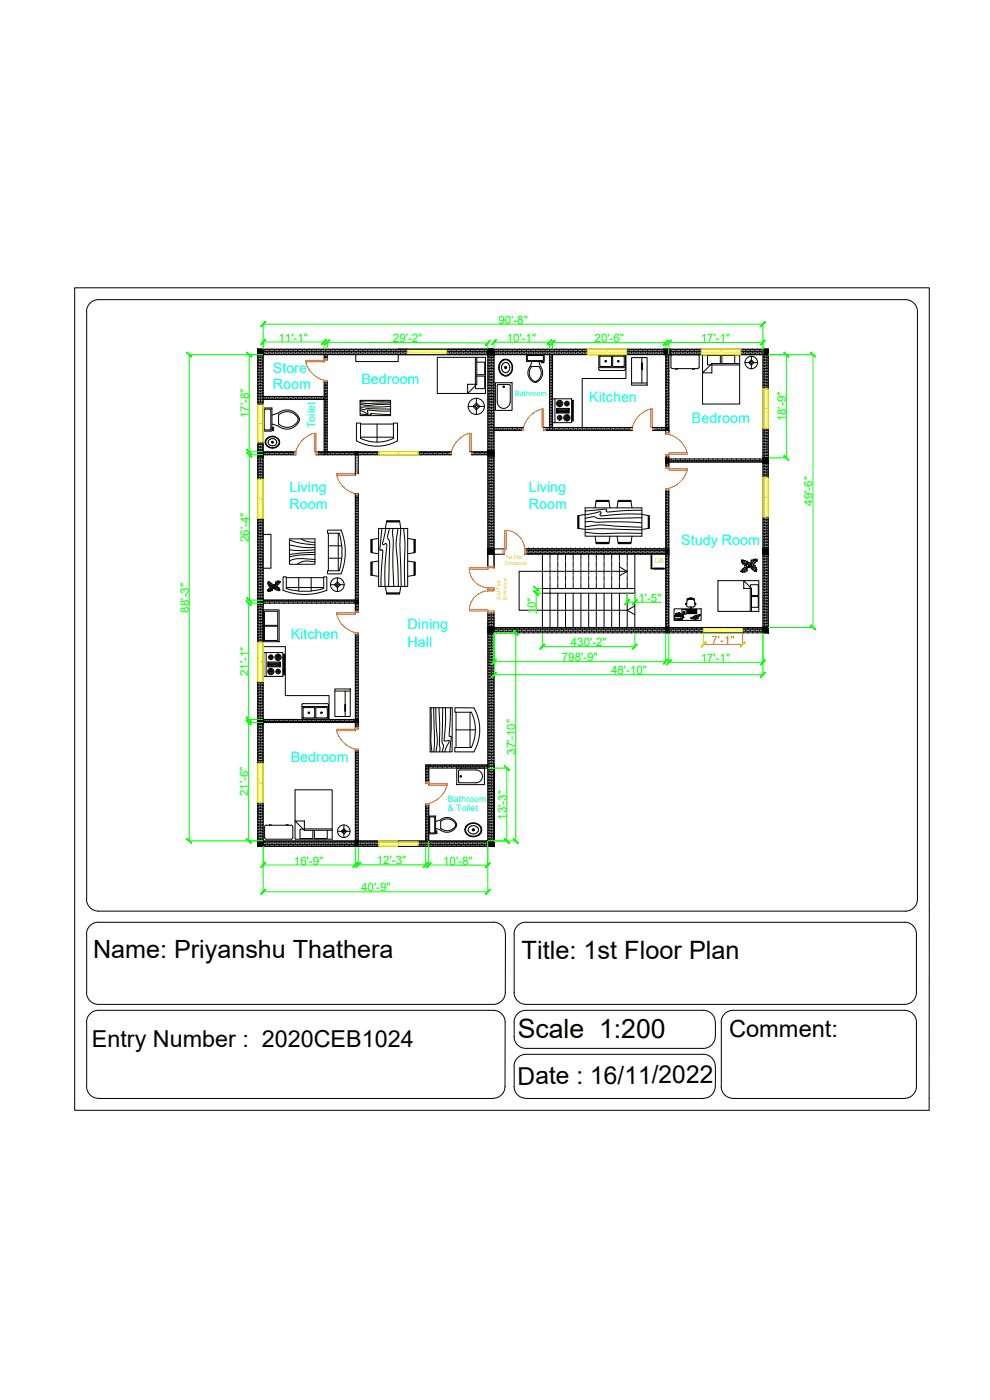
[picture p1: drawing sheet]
<svg xmlns="http://www.w3.org/2000/svg" width="297mm" height="420mm" viewBox="0 0 297 420" stroke-linecap="round" stroke-linejoin="round" font-family="sans-serif">
<defs><g id="words">
<text font-size="8" x="155.3" y="311.5">Scale 1:200</text>
<text font-size="7.6" x="156.5" y="287.7">Title: 1st Floor Plan</text>
<text font-size="7.5" x="28" y="287.4">Name: Priyanshu Thathera</text>
<text font-size="7.4" x="155.3" y="325.5" transform="rotate(-1 155.3 325.5)">Date : 16/11/2022</text>
<text font-size="7.1" x="218.8" y="311.1">Comment:</text>
<text font-size="7" x="27.6" y="314.2">Entry Number : 2020CEB1024</text>
<g font-size="4.3" fill="#0ff">
<text x="81.8" y="112.1">Store</text>
<text x="81.8" y="116.7">Room</text>
<text x="108.4" y="115.1">Bedroom</text>
<text x="176.8" y="120.8">Kitchen</text>
<text x="207.6" y="127">Bedroom</text>
<text x="86.8" y="147.8">Living</text>
<text x="158.6" y="147.8">Living</text>
<text x="86.8" y="152.7">Room</text>
<text x="158.6" y="152.7">Room</text>
<text x="204.4" y="163.5">Study Room</text>
<text x="87.2" y="191.7">Kitchen</text>
<text x="122.3" y="188.7">Dining</text>
<text x="122.3" y="194.2">Hall</text>
<text x="87.2" y="228.8">Bedroom</text>
</g>
<g font-size="3.5" fill="#0f0">
<text x="149.5" y="97.2">90'-8&quot;</text>
<text x="83.6" y="102.5">11'-1&quot;</text>
<text x="117.9" y="102.7">29'-2&quot;</text>
<text x="152" y="102.6">10'-1&quot;</text>
<text x="178.4" y="102.7">20'-6&quot;</text>
<text x="210.3" y="102.7">17'-1&quot;</text>
<text x="74.6" y="125.5" transform="rotate(-90 74.6 125.5)">17'-8&quot;</text>
<text x="235.8" y="126.5" transform="rotate(-90 235.8 126.5)">18'-9&quot;</text>
<text x="243.8" y="151.7" transform="rotate(-90 243.8 151.7)">49'-6&quot;</text>
<text x="74.7" y="162.7" transform="rotate(-90 74.7 162.7)">26'-4&quot;</text>
<text x="56.7" y="183.8" transform="rotate(-90 56.7 183.8)">88'-3&quot;</text>
<text x="160.8" y="184.4" transform="rotate(-90 160.8 184.4)">10&quot;</text>
<text x="191.6" y="180.6">1'-5&quot;</text>
<text x="171.3" y="193.9">430'-2&quot;</text>
<text x="74.5" y="202.9" transform="rotate(-90 74.5 202.9)">21'-1&quot;</text>
<text x="168.6" y="198.4">798'-9&quot;</text>
<text x="183.4" y="202.4">48'-10&quot;</text>
<text x="210.2" y="198.7">17'-1&quot;</text>
<text x="154.6" y="226.5" transform="rotate(-90 154.6 226.5)">37'-10&quot;</text>
<text x="74.5" y="239" transform="rotate(-90 74.5 239)">21'-6&quot;</text>
<text x="151.9" y="246" transform="rotate(-90 151.9 246)">13'-3&quot;</text>
<text x="88.2" y="259.5">16'-9&quot;</text>
<text x="113.1" y="259.4">12'-3&quot;</text>
<text x="133" y="259.5">10'-8&quot;</text>
<text x="108.4" y="267.5">40'-9&quot;</text>
</g>
<text font-size="3.5" fill="#ff7f00" x="213.5" y="193.3">7'-1&quot;</text>
<text font-size="3.2" fill="#0ff" x="94.6" y="128.5" transform="rotate(-90 94.6 128.5)">Toilet</text>
<g font-size="2.7" fill="#0ff">
<text x="134.4" y="240.6">Bathroom</text>
<text x="134.4" y="243.3">&amp; Toilet</text>
</g>
<text font-size="2.2" fill="#0ff" x="154.5" y="118.9">Bathroom</text>
<text font-size="2.1" fill="#f8d731" x="196.4" y="168.8">Lift</text>
<g font-size="1.6" fill="#f8d731">
<text x="151.5" y="167.7">1st Flat</text>
<text x="151.5" y="169.6">Entrance</text>
<text x="150.2" y="180.1" transform="rotate(-90 150.2 180.1)">2nd Flat</text>
<text x="152" y="180.1" transform="rotate(-90 152 180.1)">Entrance</text>
</g>
</g></defs>
<!-- layer: floor plan hatch -->
<g fill="none" stroke="#000" stroke-width=".3">
<path d="M77.3 119h20.9M77.3 119.5h20.9M77.3 106.9h1.7M77.3 107.3h1.7M77.3 107.8h1.7M77.3 108.3h1.7M77.3 108.7h1.7M77.3 109.2h1.7M77.3 109.7h1.7M77.3 110.1h1.7M77.3 110.6h1.7M77.3 111.1h1.7"/>
<path d="M77.3 111.5h1.7M77.3 112h1.7M77.3 112.5h1.7M77.3 112.9h1.7M77.3 113.4h1.7M77.3 113.8h1.7M77.3 114.3h1.7M77.3 114.8h1.7M77.3 115.2h1.7M77.3 115.7h1.7M77.3 116.2h1.7M77.3 116.6h1.7"/>
<path d="M77.3 117.2h1.7M77.3 117.6h1.7M77.3 118.1h1.7M77.3 118.5h1.7M77.3 119.9h1.7M77.4 106.4v.5M77.4 107.3v.5M77.4 108.3v.4M77.4 109.2v.5M77.4 110.1v.5M77.4 111.1v.4M77.4 112v.5"/>
<path d="M77.4 112.9v.5M77.4 113.8v.5M77.4 114.8v.4M77.4 115.7v.5M77.4 116.6v.6M77.4 117.6v.5M77.4 118.5v.5M77.4 119.5v.4M78.1 106.9v.4M78.1 107.8v.5M78.1 108.7v.5M78.1 109.7v.4"/>
<path d="M78.1 110.6v.5M78.1 111.5v.5M78.1 112.5v.4M78.1 113.4v.4M78.1 114.3v.5M78.1 115.2v.5M78.1 116.2v.4M78.1 117.2v.4M78.1 118.1v.4M78.1 119v.5M78.1 119.9v.5M78.8 106.4v.5"/>
<path d="M78.8 107.3v.5M78.8 108.3v.4M78.8 109.2v.5M78.8 110.1v.5M78.8 111.1v.4M78.8 112v.5M78.8 112.9v.5M78.8 113.8v.5M78.8 114.8v.4M78.8 115.7v.5M78.8 116.6v.6M78.8 117.6v.5"/>
<path d="M78.8 118.5v.5M78.8 119.5v.4M79 105h43.3M79 105.5h43.3M79 105.9h43.3M79 106.4h43.3M79.5 105v.5M79.5 105.9v.5M79.5 119v.5M80.2 104.8v.2M80.2 105.5v.4M80.2 106.4h.1"/>
<path d="M80.2 119h.1M80.2 119.5v.4M80.9 105v.5M80.9 105.9v.5M80.9 119v.5M81.6 104.8v.2M81.6 105.5v.4M81.6 106.4h.1M81.6 119h.1M81.6 119.5v.4M82.4 105v.5M82.4 105.9v.5"/>
<path d="M82.4 119v.5M83 104.8v.2M83 105.5v.4M83 106.4h.1M83 119h.1M83 119.5v.4M83.7 105v.5M83.7 105.9v.5M83.7 119v.5M84.4 104.8v.2M84.4 105.5v.4M84.4 106.4h.1"/>
<path d="M84.4 119h.1M84.4 119.5v.4M85.1 105v.5M85.1 105.9v.5M85.1 119v.5M85.8 104.8v.2M85.8 105.5v.4M85.8 106.4h.1M85.8 119h.1M85.8 119.5v.4M86.5 105v.5M86.5 105.9v.5"/>
<path d="M86.5 119v.5M87.2 104.8v.2M87.2 105.5v.4M87.2 106.4h.1M87.2 119h.1M87.2 119.5v.4M87.9 105v.5M87.9 105.9v.5M87.9 119v.5M88.6 104.8v.2M88.6 105.5v.4M88.6 106.4h.1"/>
<path d="M88.6 119h.1M88.6 119.5v.4M89.3 105v.5M89.3 105.9v.5M89.3 119v.5M90 104.8v.2M90 105.5v.4M90 106.4h.1M90 119h.1M90 119.5v.4M90.7 105v.5M90.7 105.9v.5"/>
<path d="M90.7 119v.5M91.4 104.8v.2M91.4 105.5v.4M91.4 106.4h.1M91.4 119h.1M91.4 119.5v.4M92.1 105v.5M92.1 105.9v.5M92.1 119v.5M92.9 104.8v.2M92.9 105.5v.4M92.9 106.4h.1"/>
<path d="M92.9 119h.1M92.9 119.5v.4M93.5 105v.5M93.5 105.9v.5M93.5 119v.5M94.2 104.8v.2M94.2 105.5v.4M94.2 106.4h.1M94.2 119h.1M94.2 119.5v.4M94.9 105v.5M94.9 105.9v.5"/>
<path d="M94.9 119v.5M95.6 104.8v.2M95.6 105.5v.4M95.6 106.4h.1M95.6 119h.1M95.6 119.5v.4M96.3 105v.5M96.3 105.9v.5M96.3 119v.5M97 104.8v.2M97 105.5v.4M97 106.4h.1"/>
<path d="M97 119h.1M97 119.5v.4M97.3 106.9h.9M97.3 107.3h.9M97.3 114.8h.9M97.3 115.2h.9M97.3 115.7h.9M97.3 116.2h.9M97.3 116.6h.9M97.3 117.2h.9M97.3 117.6h.9M97.3 118.1h.9"/>
<path d="M97.3 118.5h.9M97.3 119.9h.9M97.7 105v.5M97.7 105.9v.5M97.7 106.9v.4M97.7 114.6v.2M97.7 115.2v.5M97.7 116.2v.4M97.7 117.2v.4M97.7 118.1v.4M97.7 119v.5M97.7 119.9v.5"/>
<path d="M98.4 104.8v.2M98.4 105.5v.4M98.4 106.4h.1M99.1 105v.5M99.1 105.9v.5M99.8 104.8v.2M99.8 105.5v.4M99.8 106.4h.1M100.5 105v.5M100.5 105.9v.5M101.2 104.8v.2M101.2 105.5v.4"/>
<path d="M101.2 106.4h.1M102 105v.5M102 105.9v.5M102.6 104.8v.2M102.6 105.5v.4M102.6 106.4h.1M103.3 105v.5M103.3 105.9v.5M104 104.8v.2M104 105.5v.4M104 106.4h.1M104.7 105v.5"/>
<path d="M104.7 105.9v.5M105.4 104.8v.2M105.4 105.5v.4M105.4 106.4h.1M106.1 105v.5M106.1 105.9v.5M106.8 104.8v.2M106.8 105.5v.4M106.8 106.4h.1M107.5 105v.5M107.5 105.9v.5M108.2 104.8v.2"/>
<path d="M108.2 105.5v.4M108.2 106.4h.1M108.9 105v.5M108.9 105.9v.5M109.6 104.8v.2M109.6 105.5v.4M109.6 106.4h.1M110.3 105v.5M110.3 105.9v.5M111.1 104.8v.2M111.1 105.5v.4M111.1 106.4h.1"/>
<path d="M111.7 105v.5M111.7 105.9v.5M112.5 104.8v.2M112.5 105.5v.4M112.5 106.4h.1M113.1 105v.5M113.1 105.9v.5M113.8 104.8v.2M113.8 105.5v.4M113.8 106.4h.1M114.5 105v.5M114.5 105.9v.5"/>
<path d="M115.2 104.8v.2M115.2 105.5v.4M115.2 106.4h.1M115.9 105v.5M115.9 105.9v.5M116.6 104.8v.2M116.6 105.5v.4M116.6 106.4h.1M117.3 105v.5M117.3 105.9v.5M118 104.8v.2M118 105.5v.4"/>
<path d="M118 106.4h.1M118.7 105v.5M118.7 105.9v.5M119.4 104.8v.2M119.4 105.5v.4M119.4 106.4h.1M120.2 105v.5M120.2 105.9v.5M120.8 104.8v.2M120.8 105.5v.4M120.8 106.4h.1M121.6 105v.5"/>
<path d="M121.6 105.9v.5M122.2 104.8v.2M122.2 105.5v.4M122.2 106.4h.1M134 105h12.4M134 105.5h12.4M134 105.9h12.4M134 106.4h12.4M134.1 105v.5M134.1 105.9v.5M134.8 104.8v.2M134.8 105.5v.4"/>
<path d="M134.8 106.4h.1M135.5 105v.5M135.5 105.9v.5M136.2 104.8v.2M136.2 105.5v.4M136.2 106.4h.1M136.9 105v.5M136.9 105.9v.5M137.6 104.8v.2M137.6 105.5v.4M137.6 106.4h.1M138.3 105v.5"/>
<path d="M138.3 105.9v.5M139 104.8v.2M139 105.5v.4M139 106.4h.1M139.8 105v.5M139.8 105.9v.5M140.4 104.8v.2M140.4 105.5v.4M140.4 106.4h.1M141.2 105v.5M141.2 105.9v.5M141.8 104.8v.2"/>
<path d="M141.8 105.5v.4M141.8 106.4h.1M142.6 105v.5M142.6 105.9v.5M143.2 104.8v.2M143.2 105.5v.4M143.2 106.4h.1M143.9 105v.5M143.9 105.9v.5M144.6 104.8v.2M144.6 105.5v.4M144.6 106.4h.1"/>
<path d="M145.3 105v.5M145.3 105.9v.5M146 104.8v.2M146 105.5v.4M146 106.4h.1M146.4 106.9h1.8M146.4 107.3h1.8M146.4 107.8h1.8M146.4 108.3h1.8M146.4 108.7h1.8M146.4 109.2h1.8M146.4 109.7h1.8"/>
<path d="M146.4 110.1h1.8M146.4 110.6h1.8M146.4 111.1h1.8M146.4 111.5h1.8M146.4 112h1.8M146.4 112.5h1.8M146.4 112.9h1.8M146.4 113.4h1.8M146.4 113.8h1.8M146.4 114.3h1.8M146.4 114.8h1.8M146.4 115.2h1.8"/>
<path d="M146.4 115.7h1.8M146.4 116.2h1.8M146.4 116.6h1.8M146.4 117.2h1.8M146.4 117.6h1.8M146.4 118.1h1.8M146.4 118.5h1.8M146.4 119.9h1.8M146.4 119h1.8M146.4 119.5h1.8M146.7 106.9v.4M146.7 107.8v.5"/>
<path d="M146.7 108.7v.5M146.7 109.7v.4M146.7 110.6v.5M146.7 111.5v.5M146.7 112.5v.4M146.7 113.4v.4M146.7 114.3v.5M146.7 115.2v.5M146.7 116.2v.4M146.7 117.2v.4M146.7 118.1v.4M146.7 119v.5"/>
<path d="M146.7 119.9v.5M147.4 104.8h.1M147.4 106.4v.5M147.4 107.3v.5M147.4 108.3v.4M147.4 109.2v.5M147.4 110.1v.5M147.4 111.1v.4M147.4 112v.5M147.4 112.9v.5M147.4 113.8v.5M147.4 114.8v.4"/>
<path d="M147.4 115.7v.5M147.4 116.6v.6M147.4 117.6v.5M147.4 118.5v.5M147.4 119.5v.4M148.1 106.9v.4M148.1 107.8v.5M148.1 108.7v.5M148.1 109.7v.4M148.1 110.6v.5M148.1 111.5v.5M148.1 112.5v.4"/>
<path d="M148.1 113.4v.4M148.1 114.3v.5M148.1 115.2v.5M148.1 116.2v.4M148.1 117.2v.4M148.1 118.1v.4M148.1 119v.5M148.1 119.9v.5M148.2 105h28M148.2 105.5h28M148.2 105.9h28M148.2 106.4h28"/>
<path d="M148.9 104.8v.2M148.9 105.5v.4M148.9 106.4h.1M149.5 105v.5M149.5 105.9v.5M150.3 104.8v.2M150.3 105.5v.4M150.3 106.4h.1M150.9 105v.5M150.9 105.9v.5M151.7 104.8v.2M151.7 105.5v.4"/>
<path d="M151.7 106.4h.1M152.3 105v.5M152.3 105.9v.5M153 104.8v.2M153 105.5v.4M153 106.4h.1M153.7 105v.5M153.7 105.9v.5M154.4 104.8v.2M154.4 105.5v.4M154.4 106.4h.1M155.1 105v.5"/>
<path d="M155.1 105.9v.5M155.8 104.8v.2M155.8 105.5v.4M155.8 106.4h.1M156.5 105v.5M156.5 105.9v.5M157.2 104.8v.2M157.2 105.5v.4M157.2 106.4h.1M158 105v.5M158 105.9v.5M158.6 104.8v.2"/>
<path d="M158.6 105.5v.4M158.6 106.4h.1M159.4 105v.5M159.4 105.9v.5M160 104.8v.2M160 105.5v.4M160 106.4h.1M160.8 105v.5M160.8 105.9v.5M161.4 104.8v.2M161.4 105.5v.4M161.4 106.4h.1"/>
<path d="M162.2 105v.5M162.2 105.9v.5M162.8 104.8v.2M162.8 105.5v.4M162.8 106.4h.1M163.5 105v.5M163.5 105.9v.5M164.2 104.8v.2M164.2 105.5v.4M164.2 106.4h.1M164.9 106.9h.9M164.9 107.3h.9"/>
<path d="M164.9 107.8h.9M164.9 108.3h.9M164.9 108.7h.9M164.9 109.2h.9M164.9 109.7h.9M164.9 110.1h.9M164.9 110.6h.9M164.9 111.1h.9M164.9 111.5h.9M164.9 112h.9M164.9 112.5h.9M164.9 112.9h.9"/>
<path d="M164.9 113.4h.9M164.9 113.8h.9M164.9 114.3h.9M164.9 114.8h.9M164.9 115.2h.9M164.9 115.7h.9M164.9 116.2h.9M164.9 116.6h.9M164.9 117.2h.9M164.9 117.6h.9M164.9 118.1h.9M164.9 118.5h.9"/>
<path d="M164.9 119.9h.9M164.9 119h.9M164.9 119.5h.9M164.9 105v.5M164.9 105.9v.5M164.9 106.9v.4M164.9 107.8v.5M164.9 108.7v.5M164.9 109.7v.4M164.9 110.6v.5M164.9 111.5v.5M164.9 112.5v.4"/>
<path d="M164.9 113.4v.4M164.9 114.3v.5M164.9 115.2v.5M164.9 116.2v.4M164.9 117.2v.4M164.9 118.1v.4M164.9 119v.5M164.9 119.9v.5M165.6 104.8v.2M165.6 105.5v.4M165.6 106.4v.5M165.6 107.3v.5"/>
<path d="M165.6 108.3v.4M165.6 109.2v.5M165.6 110.1v.5M165.6 111.1v.4M165.6 112v.5M165.6 112.9v.5M165.6 113.8v.5M165.6 114.8v.4M165.6 115.7v.5M165.6 116.6v.6M165.6 117.6v.5M165.6 118.5v.5"/>
<path d="M165.6 119.5v.4M166.3 105v.5M166.3 105.9v.5M167.1 104.8v.2M167.1 105.5v.4M167.1 106.4h.1M167.7 105v.5M167.7 105.9v.5M168.5 104.8v.2M168.5 105.5v.4M168.5 106.4h.1M169.1 105v.5"/>
<path d="M169.1 105.9v.5M169.9 104.8v.2M169.9 105.5v.4M169.9 106.4h.1M170.5 105v.5M170.5 105.9v.5M171.3 104.8v.2M171.3 105.5v.4M171.3 106.4h.1M171.9 105v.5M171.9 105.9v.5M172.6 104.8v.2"/>
<path d="M172.6 105.5v.4M172.6 106.4h.1M173.3 105v.5M173.3 105.9v.5M174 104.8v.2M174 105.5v.4M174 106.4h.1M174.7 105v.5M174.7 105.9v.5M175.4 104.8v.2M175.4 105.5v.4M175.4 106.4h.1"/>
<path d="M176.1 105v.5M176.1 105.9v.5M187.9 105h11.4M187.9 105.5h11.4M187.9 105.9h11.4M187.9 106.4h11.4M188.1 104.8v.2M188.1 105.5v.4M188.1 106.4h.1M188.7 105v.5M188.7 105.9v.5M189.5 104.8v.2"/>
<path d="M189.5 105.5v.4M189.5 106.4h.1M190.1 105v.5M190.1 105.9v.5M190.9 104.8v.2M190.9 105.5v.4M190.9 106.4h.1M191.5 105v.5M191.5 105.9v.5M192.2 104.8v.2M192.2 105.5v.4M192.2 106.4h.1"/>
<path d="M192.9 105v.5M192.9 105.9v.5M193.6 104.8v.2M193.6 105.5v.4M193.6 106.4h.1M194.3 105v.5M194.3 105.9v.5M195 104.8v.2M195 105.5v.4M195 106.4h.1M195.8 105v.5M195.8 105.9v.5"/>
<path d="M196.4 104.8v.2M196.4 105.5v.4M196.4 106.4h.1M197.2 105v.5M197.2 105.9v.5M197.8 104.8v.2M197.8 105.5v.4M197.8 106.4h.1M198.6 105v.5M198.6 105.9v.5M199.2 104.8v.2M199.2 105.5v.4"/>
<path d="M199.2 106.4h.1M199.7 107.3h1l-.1 .5h-.9M199.7 108.3h1l-.1 .4h-.9M199.7 109.2h1l-.1 .5h-.9M199.7 110.1h1l-.1 .5h-.9M199.7 111.1h1l-.1 .4h-.9M199.7 112h1l-.1 .5h-.9M199.7 112.9h1l-.1 .5h-.9M199.7 113.8h1l-.1 .5h-.9M199.7 114.8h1l-.1 .4h-.9M199.7 115.7h1l-.1 .5h-.9M199.7 116.6h1l-.1 .6h-.9"/>
<path d="M199.7 117.6h1l-.1 .5h-.9M199.7 118.5h1l-.1 .5h-.9M199.7 119.5h.9l.1 .4h-1M200 106.9v.4M200 107.8v.5M200 108.7v.5M200 109.7v.4M200 110.6v.5M200 111.5v.5M200 112.5v.4M200 113.4v.4M200 114.3v.5"/>
<path d="M200 115.2v.5M200 116.2v.4M200 117.2v.4M200 118.1v.4M200 119v.5M200 119.9v.5M200.6 106.4l.1 .5h-1M201.1 105.5h9.4v.4h-9.4M201.1 106.4h9.4M201.4 105v.5M201.4 105.9v.5M202 104.8v.2"/>
<path d="M202 105.5v.4M202 106.4h.1M202.7 105v.5M202.7 105.9v.5M203.4 104.8v.2M203.4 105.5v.4M203.4 106.4h.1M204.1 105v.5M204.1 105.9v.5M204.9 104.8v.2M204.9 105.5v.4M204.9 106.4h.1"/>
<path d="M205.5 105v.5M205.5 105.9v.5M206.3 104.8v.2M206.3 105.5v.4M206.3 106.4h.1M206.9 105v.5M206.9 105.9v.5M207.7 104.8v.2M207.7 105.5v.4M207.7 106.4h.1M208.3 105v.5M208.3 105.9v.5"/>
<path d="M209.1 104.8v.2M209.1 105.5v.4M209.1 106.4h.1M209.7 105v.5M209.7 105.9v.5M210.5 104.8v.2h-9.4M222.3 105h6.6M222.3 105.5h6.6M222.3 105.9h6.6M222.3 106.4h6.6M222.3 105v.5M222.3 105.9v.5"/>
<path d="M223 104.8v.2M223 105.5v.4M223 106.4h.1M223.7 105v.5M223.7 105.9v.5M224.5 104.8v.2M224.5 105.5v.4M224.5 106.4h.1M225.1 105v.5M225.1 105.9v.5M225.9 104.8v.2M225.9 105.5v.4"/>
<path d="M225.9 106.4h.1M226.5 105v.5M226.5 105.9v.5M227.3 104.8v.2M227.3 105.5v.4M227.3 106.4h.1M227.9 105v.5M227.9 105.9v.5M228.7 104.8v.2M228.7 105.5v.4M228.7 106.4h.1M228.9 106.9h1.6"/>
<path d="M228.9 107.3h1.6M228.9 107.8h1.6M228.9 108.3h1.6M228.9 108.7h1.6M228.9 109.2h1.6M228.9 109.7h1.6M228.9 110.1h1.6M228.9 110.6h1.6M228.9 111.1h1.6M228.9 111.5h1.6M228.9 112h1.6M228.9 112.5h1.6"/>
<path d="M228.9 112.9h1.6M228.9 113.4h1.6M228.9 113.8h1.6M228.9 114.3h1.6M228.9 114.8h1.6M228.9 115.2h1.6M228.9 115.7h1.6M228.9 116.2h1.6M228.9 116.6h1.6M229.3 106.9v.4M229.3 107.8v.5M229.3 108.7v.5"/>
<path d="M229.3 109.7v.4M229.3 110.6v.5M229.3 111.5v.5M229.3 112.5v.4M229.3 113.4v.4M229.3 114.3v.5M229.3 115.2v.5M229.3 116.2v.4M230.1 106.4v.5M230.1 107.3v.5M230.1 108.3v.4M230.1 109.2v.5"/>
<path d="M230.1 110.1v.5M230.1 111.1v.4M230.1 112v.5M230.1 112.9v.5M230.1 113.8v.5M230.1 114.8v.4M230.1 115.7v.5M230.1 116.6v.1M77.3 120.4h1.7M77.3 120.9h1.7M77.3 133h1.7M77.3 133.4h1.7"/>
<path d="M77.3 133.9h1.7M77.3 134.4h1.7M77.3 134.8h1.7M77.3 137.2h1.7M77.3 137.7h1.7M77.3 138.1h1.7M77.3 138.6h1.7M77.3 139.1h1.7M77.3 139.5h1.7M77.4 133h.1M77.4 120.4v.5M77.4 133.4v.5"/>
<path d="M77.4 134.4v.4M77.4 137.2v.5M77.4 138.1v.5M77.4 139.1v.4M78.1 120.9v.4M78.1 133v.4M78.1 133.9v.5M78.1 134.8v.5M78.1 136.9v.3M78.1 137.7v.4M78.1 138.6v.5M78.1 139.5v.5"/>
<path d="M78.8 133h.1M78.8 120.4v.5M78.8 133.4v.5M78.8 134.4v.4M78.8 137.2v.5M78.8 138.1v.5M78.8 139.1v.4M79 135.8h9.3M79 136.3h9.3M79.5 135.8v.5M80.2 135.6v.2M80.2 136.3v.2"/>
<path d="M80.9 135.8v.5M81.6 135.6v.2M81.6 136.3v.2M82.4 135.8v.5M83 135.6v.2M83 136.3v.2M83.7 135.8v.5M84.4 135.6v.2M84.4 136.3v.2M85.1 135.8v.5M85.8 135.6v.2M85.8 136.3v.2"/>
<path d="M86.5 135.8v.5M87.2 135.6v.2M87.2 136.3v.2M87.9 135.8v.5M95.3 135.8h11.3M95.3 136.3h11.3M95.6 135.6v.2M95.6 136.3v.2M96.3 135.8v.5M97 135.6v.2M97 136.3v.2M97.3 120.4h.9"/>
<path d="M97.3 120.9h.9M97.3 121.3h.9M97.3 121.8h.9M97.3 122.3h.9M97.3 122.7h.9M97.3 123.2h.9M97.3 123.7h.9M97.3 124.1h.9M97.3 124.6h.9M97.3 125.1h.9M97.3 125.5h.9M97.3 126h.9"/>
<path d="M97.3 126.5h.9M97.3 126.9h.9M97.3 127.4h.9M97.3 127.9h.9M97.3 128.3h.9M97.3 128.8h.9M97.3 129.3h.9M97.3 129.7h.9M97.3 130.2h.9M97.3 130.7h.9M97.3 131.1h.9M97.3 131.6h.9"/>
<path d="M97.3 132.1h.9M97.3 132.5h.9M97.3 133h.9M97.3 133.4h.9M97.3 133.9h.9M97.3 134.4h.9M97.3 134.8h.9M97.3 135.4h.9M97.7 120.9v.4M97.7 121.8v.5M97.7 122.7v.5M97.7 123.7v.4"/>
<path d="M97.7 124.6v.5M97.7 125.5v.5M97.7 126.5v.4M97.7 127.4v.5M97.7 128.3v.5M97.7 129.3v.4M97.7 130.2v.5M97.7 131.1v.5M97.7 132.1v.4M97.7 133v.4M97.7 133.9v.5M97.7 134.8v.6"/>
<path d="M97.7 135.8v.5M98.4 135.6v.2M98.4 136.3v.2M99.1 135.8v.5M99.8 135.6v.2M99.8 136.3v.2M100.5 135.8v.5M101.2 135.6v.2M101.2 136.3v.2M102 135.8v.5M102.6 135.6v.2M102.6 136.3v.2"/>
<path d="M103.3 135.8v.5M104 135.6v.2M104 136.3v.2M104.7 135.8v.5M105.4 135.6v.2M105.4 136.3v.2M106.1 135.8v.5M107.5 136.3h6.3v.2M107.5 135.8v.5M108.2 135.6v.2M108.2 136.3v.2M108.9 135.8v.5"/>
<path d="M109.6 135.6v.2M109.6 136.3v.2M110.3 135.8v.5M111.1 135.6v.2M111.1 136.3v.2M111.7 135.8v.5M112.5 135.6v.2M112.5 136.3v.2M113.1 135.8v.5M113.8 135.6v.2h-6.3M125.3 135.8h9.7M125.3 136.3h9.7"/>
<path d="M125.7 135.8v.5M126.4 135.6v.2M126.4 136.3v.2M127.1 135.8v.5M127.8 135.6v.2M127.8 136.3v.2M128.5 135.8v.5M129.2 135.6v.2M129.2 136.3v.2M129.9 135.8v.5M130.7 135.6v.2M130.7 136.3v.2"/>
<path d="M131.3 135.8v.5M132.1 135.6v.2M132.1 136.3v.2M132.7 135.8v.5M133.4 135.6v.2M133.4 136.3v.2M134.1 135.8v.5M134.8 135.6v.2M134.8 136.3v.2M141.9 135.8h4.5M141.9 136.3h4.5M142.6 135.8v.5"/>
<path d="M143.2 135.6v.2M143.2 136.3v.2M143.9 135.8v.5M144.6 135.6v.2M144.6 136.3v.2M145.3 135.8v.5M146 135.6v.2M146 136.3v.2M146.4 120.4h1.8M146.4 120.9h1.8M146.4 121.3h1.8M146.4 121.8h1.8"/>
<path d="M146.4 122.3h1.8M146.4 122.7h1.8M146.4 123.2h1.8M146.4 123.7h1.8M146.4 124.1h1.8M146.4 124.6h1.8M146.4 125.1h1.8M146.4 125.5h1.8M146.4 126h1.8M146.4 126.5h1.8M146.4 126.9h1.8M146.4 127.4h1.8"/>
<path d="M146.4 127.9h1.8M146.4 128.3h10.2M146.4 128.8h10.2M146.4 129.3h1.8M146.4 129.7h1.8M146.4 130.2h1.8M146.4 130.7h1.8M146.4 131.1h1.8M146.4 131.6h1.8M146.4 132.1h1.8M146.4 132.5h1.8M146.4 133h1.8"/>
<path d="M146.4 133.4h1.8M146.4 133.9h1.8M146.4 134.4h1.8M146.4 134.8h1.8M146.4 137.2h1.8M146.4 137.7h1.8M146.4 138.1h1.8M146.4 138.6h1.8M146.4 139.1h1.8M146.4 139.5h1.8M146.7 120.9v.4M146.7 121.8v.5"/>
<path d="M146.7 122.7v.5M146.7 123.7v.4M146.7 124.6v.5M146.7 125.5v.5M146.7 126.5v.4M146.7 127.4v.5M146.7 128.3v.5M146.7 129.3v.4M146.7 130.2v.5M146.7 131.1v.5M146.7 132.1v.4M146.7 133v.4"/>
<path d="M146.7 133.9v.5M146.7 134.8v.5M146.7 136.9v.3M146.7 137.7v.4M146.7 138.6v.5M146.7 139.5v.5M147.4 120.4v.5M147.4 121.3v.5M147.4 122.3v.4M147.4 123.2v.5M147.4 124.1v.5M147.4 125.1v.4"/>
<path d="M147.4 126v.5M147.4 126.9v.5M147.4 127.9v.4M147.4 128.8v.5M147.4 129.7v.5M147.4 130.7v.4M147.4 131.6v.5M147.4 132.5v.5M147.4 133.4v.5M147.4 134.4v.4M147.4 137.2v.5M147.4 138.1v.5"/>
<path d="M147.4 139.1v.4M148.1 120.9v.4M148.1 121.8v.5M148.1 122.7v.5M148.1 123.7v.4M148.1 124.6v.5M148.1 125.5v.5M148.1 126.5v.4M148.1 127.4v.5M148.1 128.3v.5M148.1 129.3v.4M148.1 130.2v.5"/>
<path d="M148.1 131.1v.5M148.1 132.1v.4M148.1 133v.4M148.1 133.9v.5M148.1 134.8v.5M148.1 136.9v.3M148.1 137.7v.4M148.1 138.6v.5M148.1 139.5v.5M148.9 128.3h.1M148.9 128.8v.4M149.5 128.3v.5"/>
<path d="M150.3 128.3h.1M150.3 128.8v.4M150.9 128.3v.5M151.7 128.3h.1M151.7 128.8v.4M152.3 128.3v.5M153 128.3h.1M153 128.8v.4M153.7 128.3v.5M154.4 128.3h.1M154.4 128.8v.4M155.1 128.3v.5"/>
<path d="M155.8 128.3h.1M155.8 128.8v.4M156.5 128.3v.5M163.6 128.3h25.7M163.6 128.8h25.7M164.2 128.3h.1M164.2 128.8v.4M164.9 120.4h.9M164.9 120.9h.9M164.9 121.3h.9M164.9 121.8h.9M164.9 122.3h.9"/>
<path d="M164.9 122.7h.9M164.9 123.2h.9M164.9 123.7h.9M164.9 124.1h.9M164.9 124.6h.9M164.9 125.1h.9M164.9 125.5h.9M164.9 126h.9M164.9 126.5h.9M164.9 126.9h.9M164.9 127.4h.9M164.9 127.9h.9"/>
<path d="M164.9 120.9v.4M164.9 121.8v.5M164.9 122.7v.5M164.9 123.7v.4M164.9 124.6v.5M164.9 125.5v.5M164.9 126.5v.4M164.9 127.4v.5M164.9 128.3v.5M165.6 120.4v.5M165.6 121.3v.5M165.6 122.3v.4"/>
<path d="M165.6 123.2v.5M165.6 124.1v.5M165.6 125.1v.4M165.6 126v.5M165.6 126.9v.5M165.6 127.9v.4M165.6 128.8v.4M166.3 128.3v.5M167.1 128.3h.1M167.1 128.8v.4M167.7 128.3v.5M168.5 128.3h.1"/>
<path d="M168.5 128.8v.4M169.1 128.3v.5M169.9 128.3h.1M169.9 128.8v.4M170.5 128.3v.5M171.3 128.3h.1M171.3 128.8v.4M171.9 128.3v.5M172.6 128.3h.1M172.6 128.8v.4M173.3 128.3v.5M174 128.3h.1"/>
<path d="M174 128.8v.4M174.7 128.3v.5M175.4 128.3h.1M175.4 128.8v.4M176.1 128.3v.5M176.8 128.3h.1M176.8 128.8v.4M177.6 128.3v.5M178.2 128.3h.1M178.2 128.8v.4M179 128.3v.5M179.6 128.3h.1"/>
<path d="M179.6 128.8v.4M180.4 128.3v.5M181 128.3h.1M181 128.8v.4M181.8 128.3v.5M182.4 128.3h.1M182.4 128.8v.4M183.1 128.3v.5M183.8 128.3h.1M183.8 128.8v.4M184.5 128.3v.5M185.2 128.3h.1"/>
<path d="M185.2 128.8v.4M185.9 128.3v.5M186.7 128.3h.1M186.7 128.8v.4M187.3 128.3v.5M188.1 128.3h.1M188.1 128.8v.4M188.7 128.3v.5M196.2 128.3h3.5M196.2 128.8h3.5M196.4 128.3h.1M196.4 128.8v.4"/>
<path d="M197.2 128.3v.5M197.8 128.3h.1M197.8 128.8v.4M198.6 128.3v.5M199.2 128.3h.1M199.2 128.8v.4M199.7 120.4h1l-.1 .5h-.9M199.7 121.3h1l-.1 .5h-.9M199.7 122.3h1l-.1 .4h-.9M199.7 123.2h1l-.1 .5h-.9M199.7 124.1h1l-.1 .5h-.9M199.7 125.1h1l-.1 .4h-.9"/>
<path d="M199.7 126h1l-.1 .5h-.9M199.7 126.9h1l-.1 .5h-.9M199.7 127.9h1l-.1 .4M199.7 137.2h1l-.1 .5h-.9M199.7 139.1h1l-.1 .4h-.9M200 120.9v.4M200 121.8v.5M200 122.7v.5M200 123.7v.4M200 124.6v.5M200 125.5v.5M200 126.5v.4"/>
<path d="M200 127.4v.5M200 136.8v.4M200 137.7h.1M200 138.7v.4M200 139.5v.5M200.7 138.1h28.2M200.7 138.6h28.2M201.4 137.7v.4M201.4 138.6v.1M202 138.1v.5M202.7 137.7v.4M202.7 138.6v.1"/>
<path d="M203.4 138.1v.5M204.1 137.7v.4M204.1 138.6v.1M204.9 138.1v.5M205.5 137.7v.4M205.5 138.6v.1M206.3 138.1v.5M206.9 137.7v.4M206.9 138.6v.1M207.7 138.1v.5M208.3 137.7v.4M208.3 138.6v.1"/>
<path d="M209.1 138.1v.5M209.7 137.7v.4M209.7 138.6v.1M210.5 138.1v.5M211.1 137.7v.4M211.1 138.6v.1M211.9 138.1v.5M212.5 137.7v.4M212.5 138.6v.1M213.2 138.1v.5M213.9 137.7v.4M213.9 138.6v.1"/>
<path d="M214.6 138.1v.5M215.4 137.7v.4M215.4 138.6v.1M216 138.1v.5M216.8 137.7v.4M216.8 138.6v.1M217.4 138.1v.5M218.2 137.7v.4M218.2 138.6v.1M218.8 138.1v.5M219.6 137.7v.4M219.6 138.6v.1"/>
<path d="M220.2 138.1v.5M221 137.7v.4M221 138.6v.1M221.6 138.1v.5M222.3 137.7v.4M222.3 138.6v.1M223 138.1v.5M223.7 137.7v.4M223.7 138.6v.1M224.5 138.1v.5M225.1 137.7v.4M225.1 138.6v.1"/>
<path d="M225.9 138.1v.5M226.5 137.7v.4M226.5 138.6v.1M227.3 138.1v.5M227.9 137.7v.4M227.9 138.6v.1M228.7 138.1v.5M228.9 128.8h1.6M228.9 129.3h1.6M228.9 129.7h1.6M228.9 130.2h1.6M228.9 130.7h1.6"/>
<path d="M228.9 131.1h1.6M228.9 131.6h1.6M228.9 132.1h1.6M228.9 132.5h1.6M228.9 133h1.6M228.9 133.4h1.6M228.9 133.9h1.6M228.9 134.4h1.6M228.9 134.8h1.6M228.9 135.4h1.6M228.9 135.8h1.6M228.9 136.3h1.6"/>
<path d="M228.9 137.2h1.6M228.9 139.5h1.6M228.9 136.8h1.6M229.3 128.5v.3M229.3 129.3v.4M229.3 130.2v.5M229.3 131.1v.5M229.3 132.1v.4M229.3 133v.4M229.3 133.9v.5M229.3 134.8v.6M229.3 135.8v.5"/>
<path d="M229.3 136.8v.4M229.3 139.5v.5M230.1 128.8v.5M230.1 129.7v.5M230.1 130.7v.4M230.1 131.6v.5M230.1 132.5v.5M230.1 133.4v.5M230.1 134.4v.4M230.1 135.4v.4M230.1 136.3v.5M230.1 137.2v.2"/>
<path d="M230.1 139.1v.4M77.3 140h1.7M77.3 140.5h1.7M77.3 140.9h1.7M77.3 141.4h1.7M77.3 141.9h1.7M77.3 142.3h1.7M77.3 142.8h1.7M77.3 143.3h1.7M77.3 143.7h1.7M77.3 155.9h1.7M77.3 156.4h1.7"/>
<path d="M77.3 156.8h1.7M77.3 157.3h1.7M77.3 157.7h1.7M77.3 158.2h1.7M77.3 158.7h1.7M77.3 159.1h1.7M77.3 159.6h1.7M77.4 140v.5M77.4 140.9v.5M77.4 141.9v.4M77.4 142.8v.5M77.4 143.7v.1"/>
<path d="M77.4 155.9v.5M77.4 156.8v.5M77.4 157.7v.5M77.4 158.7v.4M77.4 159.6v.5M78.1 140.5v.4M78.1 141.4v.5M78.1 142.3v.5M78.1 143.3v.4M78.1 155.5v.4M78.1 156.4v.4M78.1 157.3v.4"/>
<path d="M78.1 158.2v.5M78.1 159.1v.5M78.8 140v.5M78.8 140.9v.5M78.8 141.9v.4M78.8 142.8v.5M78.8 143.7v.1M78.8 155.9v.5M78.8 156.8v.5M78.8 157.7v.5M78.8 158.7v.4M78.8 159.6v.5"/>
<path d="M106.6 148.9h.9M106.6 149.3h.9M106.6 149.8h.9M106.6 150.3h.9M106.6 150.7h.9M106.6 151.2h.9M106.6 151.7h.9M106.6 152.1h.9M106.6 152.6h.9M106.6 153h.9M106.6 153.5h.9M106.6 154h.9"/>
<path d="M106.6 154.5h.9M106.6 155h.9M106.6 155.4h.9M106.6 155.9h.9M106.6 156.4h.9M106.6 156.8h.9M106.6 157.3h.9M106.6 157.7h.9M106.6 158.2h.9M106.6 158.7h.9M106.6 159.1h.9M106.6 159.6h.9"/>
<path d="M106.8 148.6v.3M106.8 149.3v.5M106.8 150.3v.4M106.8 151.2v.5M106.8 152.1v.5M106.8 153v.5M106.8 154v.5M106.8 155v.4M106.8 155.9v.5M106.8 156.8v.5M106.8 157.7v.5M106.8 158.7v.4"/>
<path d="M106.8 159.6v.5M146.4 140h1.8M146.4 140.5h1.8M146.4 140.9h1.8M146.4 141.4h1.8M146.4 141.9h1.8M146.4 142.3h1.8M146.4 142.8h1.8M146.4 143.3h1.8M146.4 143.7h1.8M146.4 148.9h1.8M146.4 149.3h1.8"/>
<path d="M146.4 149.8h1.8M146.4 150.3h1.8M146.4 150.7h1.8M146.4 151.2h1.8M146.4 151.7h1.8M146.4 152.1h1.8M146.4 152.6h1.8M146.4 153h1.8M146.4 153.5h1.8M146.4 154h1.8M146.4 154.5h1.8M146.4 155h1.8"/>
<path d="M146.4 155.4h1.8M146.4 155.9h1.8M146.4 156.4h1.8M146.4 156.8h1.8M146.4 157.3h1.8M146.4 157.7h1.8M146.4 158.2h1.8M146.4 158.7h1.8M146.4 159.1h1.8M146.4 159.6h1.8M146.4 144.2h1.8M146.4 144.7h1.8"/>
<path d="M146.4 145.1h1.8M146.4 145.6h1.8M146.4 146.1h1.8M146.4 146.5h1.8M146.4 147h1.8M146.4 147.5h1.8M146.4 147.9h1.8M146.4 148.4h1.8M146.7 140.5v.4M146.7 141.4v.5M146.7 142.3v.5M146.7 143.3v.4"/>
<path d="M146.7 144.2v.5M146.7 145.1v.5M146.7 146.1v.4M146.7 147v.5M146.7 147.9v.5M146.7 148.9v.4M146.7 149.8v.5M146.7 150.7v.5M146.7 151.7v.4M146.7 152.6v.4M146.7 153.5v.5M146.7 154.5v.5"/>
<path d="M146.7 155.4v.5M146.7 156.4v.4M146.7 157.3v.4M146.7 158.2v.5M146.7 159.1v.5M147.4 140v.5M147.4 140.9v.5M147.4 141.9v.4M147.4 142.8v.5M147.4 143.7v.5M147.4 144.7v.4M147.4 145.6v.5"/>
<path d="M147.4 146.5v.5M147.4 147.5v.4M147.4 148.4v.5M147.4 149.3v.5M147.4 150.3v.4M147.4 151.2v.5M147.4 152.1v.5M147.4 153v.5M147.4 154v.5M147.4 155v.4M147.4 155.9v.5M147.4 156.8v.5"/>
<path d="M147.4 157.7v.5M147.4 158.7v.4M147.4 159.6v.5M148.1 140.5v.4M148.1 141.4v.5M148.1 142.3v.5M148.1 143.3v.4M148.1 144.2v.5M148.1 145.1v.5M148.1 146.1v.4M148.1 147v.5M148.1 147.9v.5"/>
<path d="M148.1 148.9v.4M148.1 149.8v.5M148.1 150.7v.5M148.1 151.7v.4M148.1 152.6v.4M148.1 153.5v.5M148.1 154.5v.5M148.1 155.4v.5M148.1 156.4v.4M148.1 157.3v.4M148.1 158.2v.5M148.1 159.1v.5"/>
<path d="M199.7 140l.9 .1M199.7 148.4h.9l.1 .5h-1M199.7 149.3h1l-.1 .5h-.9M199.7 150.3h1l-.1 .4h-.9M199.7 151.2h1l-.1 .5h-.9M199.7 152.1h1l-.1 .5h-.9M199.7 153h1l-.1 .5h-.9M199.7 154h1l-.1 .5h-.9M199.7 155h1l-.1 .4h-.9M199.7 155.9h1l-.1 .5h-.9M199.7 156.8h1l-.1 .5h-.9M199.7 157.7h1l-.1 .5h-.9"/>
<path d="M199.7 158.7h1l-.1 .4h-.9M199.7 159.6h1l-.1 .5h-.9M199.7 147.5h1l-.1 .4h-.9M200 147.1v.4M200 147.9v.5M200 148.9v.4M200 149.8v.5M200 150.7v.5M200 151.7v.4M200 152.6v.4M200 153.5v.5M200 154.5v.5"/>
<path d="M200 155.4v.5M200 156.4v.4M200 157.3v.4M200 158.2v.5M200 159.1v.5M228.9 140h1.6M228.9 140.5h1.6M228.9 140.9h1.6M228.9 141.4h1.6M228.9 141.9h1.6M228.9 142.3h1.6M228.9 142.8h1.6"/>
<path d="M228.9 143.3h1.6M228.9 155.4h1.6M228.9 155.9h1.6M228.9 156.4h1.6M228.9 156.8h1.6M228.9 157.3h1.6M228.9 157.7h1.6M228.9 158.2h1.6M228.9 158.7h1.6M228.9 159.1h1.6M228.9 159.6h1.6M229.3 140.5v.4"/>
<path d="M229.3 141.4v.5M229.3 142.3v.5M229.3 143.3v.1M229.3 155.4v.5M229.3 156.4v.4M229.3 157.3v.4M229.3 158.2v.5M229.3 159.1v.5M230.1 140v.5M230.1 140.9v.5M230.1 141.9v.4M230.1 142.8v.5"/>
<path d="M230.1 155.1v.3M230.1 155.9v.5M230.1 156.8v.5M230.1 157.7v.5M230.1 158.7v.4M230.1 159.6v.5M77.3 160.1h1.7M77.3 160.5h1.7M77.3 161h1.7M77.3 161.5h1.7M77.3 161.9h1.7M77.3 162.4h1.7"/>
<path d="M77.3 162.9h1.7M77.3 163.3h1.7M77.3 163.8h1.7M77.3 164.3h1.7M77.3 164.7h1.7M77.3 165.2h1.7M77.3 165.7h1.7M77.3 166.1h1.7M77.3 166.6h1.7M77.3 167.1h1.7M77.3 167.5h1.7M77.3 168h1.7"/>
<path d="M77.3 168.5h1.7M77.3 168.9h1.7M77.3 169.4h1.7M77.3 169.9h1.7M77.3 170.3h1.7M77.3 170.8h1.7M77.3 171.3h1.7M77.3 171.7h1.7M77.3 172.2h1.7M77.3 172.7h1.7M77.3 173.2h1.7M77.3 173.6h1.7"/>
<path d="M77.3 174.1h1.7M77.3 174.6h1.7M77.3 175h1.7M77.3 175.5h1.7M77.3 176h1.7M77.3 176.4h1.7M77.3 176.9h1.7M77.3 177.3h1.7M77.3 177.8h1.7M77.3 178.3h1.7M77.3 178.7h1.7M77.3 179.2h1.7"/>
<path d="M77.3 179.7h1.7M77.4 160.5v.5M77.4 161.5v.4M77.4 162.4v.5M77.4 163.3v.5M77.4 164.3v.4M77.4 165.2v.5M77.4 166.1v.5M77.4 167.1v.4M77.4 168v.5M77.4 168.9v.5M77.4 169.9v.4"/>
<path d="M77.4 170.8v.5M77.4 171.7v.5M77.4 172.7v.5M77.4 173.6v.5M77.4 174.6v.4M77.4 175.5v.5M77.4 176.4v.5M77.4 177.3v.5M77.4 178.3v.4M77.4 179.2v.5M78.1 160.1v.4M78.1 161v.5"/>
<path d="M78.1 161.9v.5M78.1 162.9v.4M78.1 163.8v.5M78.1 164.7v.5M78.1 165.7v.4M78.1 166.6v.5M78.1 167.5v.5M78.1 168.5v.4M78.1 169.4v.5M78.1 170.3v.5M78.1 171.3v.4M78.1 172.2v.5"/>
<path d="M78.1 173.2v.4M78.1 174.1v.5M78.1 175v.5M78.1 176v.4M78.1 176.9v.4M78.1 177.8v.5M78.1 178.7v.5M78.1 179.7h.1M78.8 160.5v.5M78.8 161.5v.4M78.8 162.4v.5M78.8 163.3v.5"/>
<path d="M78.8 164.3v.4M78.8 165.2v.5M78.8 166.1v.5M78.8 167.1v.4M78.8 168v.5M78.8 168.9v.5M78.8 169.9v.4M78.8 170.8v.5M78.8 171.7v.5M78.8 172.7v.5M78.8 173.6v.5M78.8 174.6v.4"/>
<path d="M78.8 175.5v.5M78.8 176.4v.5M78.8 177.3v.5M78.8 178.3v.4M78.8 179.2v.5M106.6 160.1h.9M106.6 160.5h.9M106.6 161h.9M106.6 161.5h.9M106.6 161.9h.9M106.6 162.4h.9M106.6 162.9h.9"/>
<path d="M106.6 163.3h.9M106.6 163.8h.9M106.6 164.3h.9M106.6 164.7h.9M106.6 165.2h.9M106.6 165.7h.9M106.6 166.1h.9M106.6 166.6h.9M106.6 167.1h.9M106.6 167.5h.9M106.6 168h.9M106.6 168.5h.9"/>
<path d="M106.6 168.9h.9M106.6 169.4h.9M106.6 169.9h.9M106.6 170.3h.9M106.6 170.8h.9M106.6 171.3h.9M106.6 171.7h.9M106.6 172.2h.9M106.6 172.7h.9M106.6 173.2h.9M106.6 173.6h.9M106.6 174.1h.9"/>
<path d="M106.6 174.6h.9M106.6 175h.9M106.6 175.5h.9M106.6 176h.9M106.6 176.4h.9M106.6 176.9h.9M106.6 177.3h.9M106.6 177.8h.9M106.6 178.3h.9M106.6 178.7h.9M106.6 179.2h.9M106.6 179.7h.9"/>
<path d="M106.8 160.5v.5M106.8 161.5v.4M106.8 162.4v.5M106.8 163.3v.5M106.8 164.3v.4M106.8 165.2v.5M106.8 166.1v.5M106.8 167.1v.4M106.8 168v.5M106.8 168.9v.5M106.8 169.9v.4M106.8 170.8v.5"/>
<path d="M106.8 171.7v.5M106.8 172.7v.5M106.8 173.6v.5M106.8 174.6v.4M106.8 175.5v.5M106.8 176.4v.5M106.8 177.3v.5M106.8 178.3v.4M106.8 179.2v.5M146.4 160.1h1.8M146.4 160.5h1.8M146.4 161h1.8"/>
<path d="M146.4 161.5h1.8M146.4 161.9h1.8M146.4 162.4h1.8M146.4 162.9h1.8M146.4 163.3h1.8M146.4 163.8h1.8M146.4 164.3h1.8M146.7 160.1v.4M146.7 161v.5M146.7 161.9v.5M146.7 162.9v.4M146.7 163.8v.5"/>
<path d="M147.4 160.5v.5M147.4 161.5v.4M147.4 162.4v.5M147.4 163.3v.5M147.4 164.3v.4M148.1 160.1v.4M148.1 161v.5M148.1 161.9v.5M148.1 162.9v.4M148.1 163.8v.5M157.9 164.7h41.8M157.9 165.2h41.8"/>
<path d="M157.9 165.7h41.8M157.9 166.1h41.8M158 164.7v.5M158 165.7v.4M158.6 164.7h.1M158.6 165.2v.5M158.6 166.1v.2M159.4 164.7v.5M159.4 165.7v.4M160 164.7h.1M160 165.2v.5M160 166.1v.2"/>
<path d="M160.8 164.7v.5M160.8 165.7v.4M161.4 164.7h.1M161.4 165.2v.5M161.4 166.1v.2M162.2 164.7v.5M162.2 165.7v.4M162.8 164.7h.1M162.8 165.2v.5M162.8 166.1v.2M163.5 164.7v.5M163.5 165.7v.4"/>
<path d="M164.2 164.7h.1M164.2 165.2v.5M164.2 166.1v.2M164.9 164.7v.5M164.9 165.7v.4M165.6 164.7h.1M165.6 165.2v.5M165.6 166.1v.2M166.3 164.7v.5M166.3 165.7v.4M167.1 164.7h.1M167.1 165.2v.5"/>
<path d="M167.1 166.1v.2M167.7 164.7v.5M167.7 165.7v.4M168.5 164.7h.1M168.5 165.2v.5M168.5 166.1v.2M169.1 164.7v.5M169.1 165.7v.4M169.9 164.7h.1M169.9 165.2v.5M169.9 166.1v.2M170.5 164.7v.5"/>
<path d="M170.5 165.7v.4M171.3 164.7h.1M171.3 165.2v.5M171.3 166.1v.2M171.9 164.7v.5M171.9 165.7v.4M172.6 164.7h.1M172.6 165.2v.5M172.6 166.1v.2M173.3 164.7v.5M173.3 165.7v.4M174 164.7h.1"/>
<path d="M174 165.2v.5M174 166.1v.2M174.7 164.7v.5M174.7 165.7v.4M175.4 164.7h.1M175.4 165.2v.5M175.4 166.1v.2M176.1 164.7v.5M176.1 165.7v.4M176.8 164.7h.1M176.8 165.2v.5M176.8 166.1v.2"/>
<path d="M177.6 164.7v.5M177.6 165.7v.4M178.2 164.7h.1M178.2 165.2v.5M178.2 166.1v.2M179 164.7v.5M179 165.7v.4M179.6 164.7h.1M179.6 165.2v.5M179.6 166.1v.2M180.4 164.7v.5M180.4 165.7v.4"/>
<path d="M181 164.7h.1M181 165.2v.5M181 166.1v.2M181.8 164.7v.5M181.8 165.7v.4M182.4 164.7h.1M182.4 165.2v.5M182.4 166.1v.2M183.1 164.7v.5M183.1 165.7v.4M183.8 164.7h.1M183.8 165.2v.5"/>
<path d="M183.8 166.1v.2M184.5 164.7v.5M184.5 165.7v.4M185.2 164.7h.1M185.2 165.2v.5M185.2 166.1v.2M185.9 164.7v.5M185.9 165.7v.4M186.7 164.7h.1M186.7 165.2v.5M186.7 166.1v.2M187.3 164.7v.5"/>
<path d="M187.3 165.7v.4M188.1 164.7h.1M188.1 165.2v.5M188.1 166.1v.2M188.7 164.7v.5M188.7 165.7v.4M189.5 164.7h.1M189.5 165.2v.5M189.5 166.1v.2M190.1 164.7v.5M190.1 165.7v.4M190.9 164.7h.1"/>
<path d="M190.9 165.2v.5M190.9 166.1v.2M191.5 164.7v.5M191.5 165.7v.4M192.2 164.7h.1M192.2 165.2v.5M192.2 166.1v.2M192.9 164.7v.5M192.9 165.7v.4M193.6 164.7h.1M193.6 165.2v.5M193.6 166.1v.2"/>
<path d="M194.3 164.7v.5M194.3 165.7v.4M195 164.7h.1M195 165.2v.5M195 166.1v.2M195.8 164.7v.5M195.8 165.7v.4M196.1 170.6v.1M196.4 164.7h.1M196.4 165.2v.5M196.4 166.1v.2M197.2 164.7v.5"/>
<path d="M197.2 165.7v.4M197.8 164.7h.1M197.8 165.2v.5M197.8 166.1v.2M198.6 164.7v.5M198.6 165.7v.4M199.2 170.6v.1M199.2 164.7h.1M199.2 165.2v.5M199.2 166.1v.2M199.7 160.5h1l-.1 .5h-.9M199.7 161.5h1l-.1 .4h-.9"/>
<path d="M199.7 162.4h1l-.1 .5h-.9M199.7 163.3h1l-.1 .5h-.9M199.7 164.3h1l-.1 .4M199.7 167.1h1l-.1 .4h-.9M199.7 168h1l-.1 .5h-.9M199.7 168.9h1l-.1 .5h-.9M199.7 169.9h1l-.1 .4h-.9M199.7 170.8h1l-.1 .5h-.9M199.7 171.7h1l-.1 .5h-.9M199.7 172.7h1l-.1 .5h-.9M199.7 173.6h1l-.1 .5h-.9M199.7 174.6h1l-.1 .4h-.9"/>
<path d="M199.7 175.5h1l-.1 .5h-.9M199.7 176.4h1l-.1 .5h-.9M199.7 177.3h1l-.1 .5h-.9M199.7 178.3h1l-.1 .4h-.9M199.7 179.2h1l-.1 .5h-.9M200 160.1v.4M200 161v.5M200 161.9v.5M200 162.9v.4M200 163.8v.5M200 166.6v.5M200 167.5v.5"/>
<path d="M200 168.5v.4M200 169.4v.5M200 170.3v.5M200 171.3v.4M200 172.2v.5M200 173.2v.4M200 174.1v.5M200 175v.5M200 176v.4M200 176.9v.4M200 177.8v.5M200 178.7v.5"/>
<path d="M200 179.7v.4M200.6 166.3l.1 .3h-1M228.9 160.1h1.6M228.9 160.5h1.6M228.9 161h1.6M228.9 161.5h1.6M228.9 161.9h1.6M228.9 162.4h1.6M228.9 162.9h1.6M228.9 163.3h1.6M228.9 163.8h1.6M228.9 164.3h1.6"/>
<path d="M228.9 166.6h1.6M228.9 167.1h1.6M228.9 167.5h1.6M228.9 168h1.6M228.9 168.5h1.6M228.9 168.9h1.6M228.9 169.4h1.6M228.9 169.9h1.6M228.9 170.3h1.6M228.9 170.8h1.6M228.9 171.3h1.6M228.9 171.7h1.6"/>
<path d="M228.9 172.2h1.6M228.9 172.7h1.6M228.9 173.2h1.6M228.9 173.6h1.6M228.9 174.1h1.6M228.9 174.6h1.6M228.9 175h1.6M228.9 175.5h1.6M228.9 176h1.6M228.9 176.4h1.6M228.9 176.9h1.6M228.9 177.3h1.6"/>
<path d="M228.9 177.8h1.6M228.9 178.3h1.6M228.9 178.7h1.6M228.9 179.2h1.6M228.9 179.7h1.6M229.3 160.1v.4M229.3 161v.5M229.3 161.9v.5M229.3 162.9v.4M229.3 163.8v.5M229.3 166.6v.5M229.3 167.5v.5"/>
<path d="M229.3 168.5v.4M229.3 169.4v.5M229.3 170.3v.5M229.3 171.3v.4M229.3 172.2v.5M229.3 173.2v.4M229.3 174.1v.5M229.3 175v.5M229.3 176v.4M229.3 176.9v.4M229.3 177.8v.5M229.3 178.7v.5"/>
<path d="M229.3 179.7v.4M230.1 160.5v.5M230.1 161.5v.4M230.1 162.4v.5M230.1 163.3v.5M230.1 164.3v.4M230.1 166.3v.3M230.1 167.1v.4M230.1 168v.5M230.1 168.9v.5M230.1 169.9v.4M230.1 170.8v.5"/>
<path d="M230.1 171.7v.5M230.1 172.7v.5M230.1 173.6v.5M230.1 174.6v.4M230.1 175.5v.5M230.1 176.4v.5M230.1 177.3v.5M230.1 178.3v.4M230.1 179.2v.5M77.3 181.5h1.7M77.3 182h1.7M77.3 182.5h1.7"/>
<path d="M77.3 182.9h1.7M77.3 183.4h1.7M77.3 183.9h1.7M77.3 184.3h1.7M77.3 184.8h1.7M77.3 185.3h1.7M77.3 185.7h1.7M77.3 186.2h1.7M77.3 186.7h1.7M77.3 187.1h1.7M77.3 187.6h1.7M77.3 188.1h1.7"/>
<path d="M77.3 188.5h1.7M77.3 189h1.7M77.3 189.5h1.7M77.3 189.9h1.7M77.3 190.4h1.7M77.3 190.9h1.7M77.3 191.4h1.7M77.3 191.8h1.7M77.3 192.3h1.7M77.3 192.8h1.7M77.4 181.3v.2M77.4 182v.5"/>
<path d="M77.4 182.9v.5M77.4 183.9v.4M77.4 184.8v.5M77.4 185.7v.5M77.4 186.7v.4M77.4 187.6v.5M77.4 188.5v.5M77.4 189.5v.4M77.4 190.4v.5M77.4 191.4v.4M77.4 192.3v.5M78.1 181.5v.5"/>
<path d="M78.1 182.5v.4M78.1 183.4v.5M78.1 184.3v.5M78.1 185.3v.4M78.1 186.2v.5M78.1 187.1v.5M78.1 188.1v.4M78.1 189v.5M78.1 189.9v.5M78.1 190.9v.5M78.1 191.8v.5M78.1 192.8h.1"/>
<path d="M78.8 181.3v.2M78.8 182v.5M78.8 182.9v.5M78.8 183.9v.4M78.8 184.8v.5M78.8 185.7v.5M78.8 186.7v.4M78.8 187.6v.5M78.8 188.5v.5M78.8 189.5v.4M78.8 190.4v.5M78.8 191.4v.4"/>
<path d="M78.8 192.3v.5M79 180.1h27.6M79 180.6h27.6M79.5 180.1h.1M79.5 180.6v.4M80.2 180.1v.5M80.9 180.1h.1M80.9 180.6v.4M81.6 180.1v.5M82.4 180.1h.1M82.4 180.6v.4M83 180.1v.5"/>
<path d="M83.7 180.1h.1M83.7 180.6v.4M84.4 180.1v.5M85.1 180.1h.1M85.1 180.6v.4M85.8 180.1v.5M86.5 180.1h.1M86.5 180.6v.4M87.2 180.1v.5M87.9 180.1h.1M87.9 180.6v.4M88.6 180.1v.5"/>
<path d="M89.3 180.1h.1M89.3 180.6v.4M90 180.1v.5M90.7 180.1h.1M90.7 180.6v.4M91.4 180.1v.5M92.1 180.1h.1M92.1 180.6v.4M92.9 180.1v.5M93.5 180.1h.1M93.5 180.6v.4M94.2 180.1v.5"/>
<path d="M94.9 180.1h.1M94.9 180.6v.4M95.6 180.1v.5M96.3 180.1h.1M96.3 180.6v.4M97 180.1v.5M97.7 180.1h.1M97.7 180.6v.4M98.4 180.1v.5M99.1 180.1h.1M99.1 180.6v.4M99.8 180.1v.5"/>
<path d="M100.5 180.1h.1M100.5 180.6v.4M101.2 180.1v.5M102 180.1h.1M102 180.6v.4M102.6 180.1v.5M103.3 180.1h.1M103.3 180.6v.4M104 180.1v.5M104.7 180.1h.1M104.7 180.6v.4M105.4 180.1v.5"/>
<path d="M106.1 180.1h.1M106.1 180.6v.4M106.6 181.1h.9M106.6 181.5h.9M106.6 182h.9M106.6 182.5h.9M106.6 182.9h.9M106.6 183.4h.9M106.6 190.4h.9M106.6 190.9h.9M106.6 191.4h.9M106.6 191.8h.9"/>
<path d="M106.6 192.3h.9M106.6 192.8h.9M106.6 193.2h.9M106.6 193.7h.9M106.6 194.2h.9M106.6 194.6h.9M106.6 195.1h.9M106.6 195.6h.9M106.6 196h.9M106.6 196.5h.9M106.6 196.9h.9M106.6 197.4h.9"/>
<path d="M106.6 197.9h.9M106.6 198.3h.9M106.6 198.8h.9M106.6 199.3h.9M106.6 199.7h.9M106.8 181.1v.4M106.8 182v.5M106.8 182.9v.5M106.8 190.4v.5M106.8 191.4v.4M106.8 192.3v.5M106.8 193.2v.5"/>
<path d="M106.8 194.2v.4M106.8 195.1v.5M106.8 196v.5M106.8 196.9v.5M106.8 197.9v.4M106.8 198.8v.5M106.8 199.7v.5M146.4 183.9h1.8M146.4 184.3h1.8M146.4 184.8h1.8M146.4 185.3h1.8M146.4 185.7h1.8"/>
<path d="M146.4 186.2h1.8M146.4 186.7h1.8M146.4 187.1h1.8M146.4 187.6h1.8M146.4 188.1h1.8M146.4 189.9h1.8M146.4 190.4h1.8M146.4 190.9h1.8M146.4 191.4h1.8M146.4 191.8h1.8M146.4 192.3h1.8M146.4 192.8h1.8"/>
<path d="M146.4 193.2h1.8M146.4 193.7h1.8M146.4 194.2h1.8M146.4 194.6h1.8M146.4 195.1h1.8M146.4 195.6h1.8M146.4 196h1.8M146.4 196.5h1.8M146.4 196.9h1.8M146.4 197.4h1.8M146.4 197.9h1.8M146.4 198.3h1.8"/>
<path d="M146.4 198.8h1.8M146.4 199.3h1.8M146.4 199.7h1.8M146.7 183.8v.1M146.7 184.3v.5M146.7 185.3v.4M146.7 186.2v.5M146.7 187.1v.5M146.7 188.1v.2M146.7 189.9v.5M146.7 190.9v.5M146.7 191.8v.5"/>
<path d="M146.7 192.8v.4M146.7 193.7v.5M146.7 194.6v.5M146.7 195.6v.4M146.7 196.5v.4M146.7 197.4v.5M146.7 198.3v.5M146.7 199.3v.4M147.4 189.9h.1M147.4 183.9v.4M147.4 184.8v.5M147.4 185.7v.5"/>
<path d="M147.4 186.7v.4M147.4 187.6v.5M147.4 190.4v.5M147.4 191.4v.4M147.4 192.3v.5M147.4 193.2v.5M147.4 194.2v.4M147.4 195.1v.5M147.4 196v.5M147.4 196.9v.5M147.4 197.9v.4M147.4 198.8v.5"/>
<path d="M147.4 199.7v.5M148.1 183.8v.1M148.1 184.3v.5M148.1 185.3v.4M148.1 186.2v.5M148.1 187.1v.5M148.1 188.1v.2M148.1 189.9v.5M148.1 190.9v.5M148.1 191.8v.5M148.1 192.8v.4M148.1 193.7v.5"/>
<path d="M148.1 194.6v.5M148.1 195.6v.4M148.1 196.5v.4M148.1 197.4v.5M148.1 198.3v.5M148.1 199.3v.4M148.2 188.5h51.5M148.2 189h51.5M148.2 189.5h51.5M148.9 188.5v.5M148.9 189.5v.4M149.5 188.3v.2"/>
<path d="M149.5 189v.5M150.3 188.5v.5M150.3 189.5v.4M150.9 188.3v.2M150.9 189v.5M151.7 188.5v.5M151.7 189.5v.4M152.3 188.3v.2M152.3 189v.5M153 188.5v.5M153 189.5v.4M153.7 188.3v.2"/>
<path d="M153.7 189v.5M154.4 188.5v.5M154.4 189.5v.4M155.1 188.3v.2M155.1 189v.5M155.8 188.5v.5M155.8 189.5v.4M156.5 188.3v.2M156.5 189v.5M157.2 188.5v.5M157.2 189.5v.4M158 188.3v.2"/>
<path d="M158 189v.5M158.6 188.5v.5M158.6 189.5v.4M159.4 188.3v.2M159.4 189v.5M160 188.5v.5M160 189.5v.4M160.8 188.3v.2M160.8 189v.5M161.4 188.5v.5M161.4 189.5v.4M162.2 188.3v.2"/>
<path d="M162.2 189v.5M162.8 188.5v.5M162.8 189.5v.4M163.5 188.3v.2M163.5 189v.5M164.2 188.5v.5M164.2 189.5v.4M164.9 188.3v.2M164.9 189v.5M165.6 188.5v.5M165.6 189.5v.4M166.3 188.3v.2"/>
<path d="M166.3 189v.5M167.1 188.5v.5M167.1 189.5v.4M167.7 188.3v.2M167.7 189v.5M168.5 188.5v.5M168.5 189.5v.4M169.1 188.3v.2M169.1 189v.5M169.9 188.5v.5M169.9 189.5v.4M170.5 188.3v.2"/>
<path d="M170.5 189v.5M171.3 188.5v.5M171.3 189.5v.4M171.9 188.3v.2M171.9 189v.5M172.6 188.5v.5M172.6 189.5v.4M173.3 188.3v.2M173.3 189v.5M174 188.5v.5M174 189.5v.4M174.7 188.3v.2"/>
<path d="M174.7 189v.5M175.4 188.5v.5M175.4 189.5v.4M176.1 188.3v.2M176.1 189v.5M176.8 188.5v.5M176.8 189.5v.4M177.6 188.3v.2M177.6 189v.5M178.2 188.5v.5M178.2 189.5v.4M179 188.3v.2"/>
<path d="M179 189v.5M179.6 188.5v.5M179.6 189.5v.4M180.4 188.3v.2M180.4 189v.5M181 188.5v.5M181 189.5v.4M181.8 188.3v.2M181.8 189v.5M182.4 188.5v.5M182.4 189.5v.4M183.1 188.3v.2"/>
<path d="M183.1 189v.5M183.8 188.5v.5M183.8 189.5v.4M184.5 188.3v.2M184.5 189v.5M185.2 188.5v.5M185.2 189.5v.4M185.9 188.3v.2M185.9 189v.5M186.7 188.5v.5M186.7 189.5v.4M187.3 188.3v.2"/>
<path d="M187.3 189v.5M188.1 188.5v.5M188.1 189.5v.4M188.7 188.3v.2M188.7 189v.5M189.5 188.5v.5M189.5 189.5v.4M190.1 188.3v.2M190.1 189v.5M190.9 188.5v.5M190.9 189.5v.4M191.5 188.3v.2"/>
<path d="M191.5 189v.5M192.2 188.5v.5M192.2 189.5v.4M192.9 188.3v.2M192.9 189v.5M193.6 188.5v.5M193.6 189.5v.4M194.3 188.3v.2M194.3 189v.5M195 188.5v.5M195 189.5v.4M195.8 188.3v.2"/>
<path d="M195.8 189v.5M196.4 188.5v.5M196.4 189.5v.4M197.2 188.3v.2M197.2 189v.5M197.8 188.5v.5M197.8 189.5v.4M198.6 188.3v.2M198.6 189v.5M199.2 188.5v.5M199.2 189.5v.4M199.7 180.1h1l-.1 .5h-.9"/>
<path d="M199.7 181.1h1l-.1 .4h-.9M199.7 182h1l-.1 .5h-.9M199.7 182.9h1l-.1 .5h-.9M199.7 183.9h1l-.1 .4h-.9M199.7 184.8h1l-.1 .5h-.9M199.7 185.7h1l-.1 .5h-.9M199.7 186.7h1l-.1 .4h-.9M199.7 187.6h1l-.1 .5h-.9M200 180.6v.5M200 181.5v.5M200 182.5v.4M200 183.4v.5"/>
<path d="M200 184.3v.5M200 185.3v.4M200 186.2v.5M200 187.1v.5M200 188.1v.2M200.7 188.5h10.4M200.7 189h10.4M200.7 189.5h10.4M201.4 188.3v.2M201.4 189v.5M202 188.5v.5M202 189.5v.4"/>
<path d="M202.7 188.3v.2M202.7 189v.5M203.4 188.5v.5M203.4 189.5v.4M204.1 188.3v.2M204.1 189v.5M204.9 188.5v.5M204.9 189.5v.4M205.5 188.3v.2M205.5 189v.5M206.3 188.5v.5M206.3 189.5v.4"/>
<path d="M206.9 188.3v.2M206.9 189v.5M207.7 188.5v.5M207.7 189.5v.4M208.3 188.3v.2M208.3 189v.5M209.1 188.5v.5M209.1 189.5v.4M209.7 188.3v.2M209.7 189v.5M210.5 188.5v.5M210.5 189.5v.4"/>
<path d="M222.8 188.5h6.1M222.8 189h6.1M222.8 189.5h6.1M223 188.5v.5M223 189.5v.4M223.7 188.3v.2M223.7 189v.5M224.5 188.5v.5M224.5 189.5v.4M225.1 188.3v.2M225.1 189v.5M225.9 188.5v.5"/>
<path d="M225.9 189.5v.4M226.5 188.3v.2M226.5 189v.5M227.3 188.5v.5M227.3 189.5v.4M227.9 188.3v.2M227.9 189v.5M228.7 188.5v.5M228.7 189.5v.4M228.9 180.1h1.6M228.9 180.6h1.6M228.9 181.1h1.6"/>
<path d="M228.9 181.5h1.6M228.9 182h1.6M228.9 182.5h1.6M228.9 182.9h1.6M228.9 183.4h1.6M228.9 183.9h1.6M228.9 184.3h1.6M228.9 184.8h1.6M228.9 185.3h1.6M228.9 185.7h1.6M228.9 186.2h1.6M228.9 186.7h1.6"/>
<path d="M228.9 187.1h1.6M228.9 187.6h1.6M228.9 188.1h1.6M229.3 180.6v.5M229.3 181.5v.5M229.3 182.5v.4M229.3 183.4v.5M229.3 184.3v.5M229.3 185.3v.4M229.3 186.2v.5M229.3 187.1v.5M229.3 188.1v.2"/>
<path d="M230.1 180.1v.5M230.1 181.1v.4M230.1 182v.5M230.1 182.9v.5M230.1 183.9v.4M230.1 184.8v.5M230.1 185.7v.5M230.1 186.7v.4M230.1 187.6v.5M77.3 204.9h1.7M77.3 205.3h1.7M77.3 205.8h1.7"/>
<path d="M77.3 206.3h1.7M77.3 206.7h1.7M77.3 207.2h1.7M77.3 207.7h1.7M77.3 208.1h1.7M77.3 208.6h1.7M77.3 209.1h1.7M77.3 209.6h1.7M77.3 210h1.7M77.3 210.5h1.7M77.3 211h1.7M77.3 211.4h1.7"/>
<path d="M77.3 211.9h1.7M77.3 212.4h1.7M77.3 212.8h1.7M77.3 213.3h1.7M77.3 213.8h1.7M77.3 214.2h1.7M77.3 214.7h1.7M77.3 215.2h1.7M77.3 215.6h1.7M77.3 217.5h1.7M77.3 217.9h1.7M77.3 218.4h1.7"/>
<path d="M77.3 218.9h1.7M77.3 219.3h1.7M77.3 219.8h1.7M77.4 204.6v.3M77.4 205.3v.5M77.4 206.3v.4M77.4 207.2v.5M77.4 208.1v.5M77.4 209.1v.5M77.4 210v.5M77.4 211v.4M77.4 211.9v.5"/>
<path d="M77.4 212.8v.5M77.4 213.8v.4M77.4 214.7v.5M77.4 215.6v.1M77.4 217.5v.4M77.4 218.4v.5M77.4 219.3v.5M78.1 204.9v.4M78.1 205.8v.5M78.1 206.7v.5M78.1 207.7v.4M78.1 208.6v.5"/>
<path d="M78.1 209.6v.4M78.1 210.5v.5M78.1 211.4v.5M78.1 212.4v.4M78.1 213.3v.5M78.1 214.2v.5M78.1 215.2v.4M78.1 217.3v.2M78.1 217.9v.5M78.1 218.9v.4M78.1 219.8v.5M78.8 204.6v.3"/>
<path d="M78.8 205.3v.5M78.8 206.3v.4M78.8 207.2v.5M78.8 208.1v.5M78.8 209.1v.5M78.8 210v.5M78.8 211v.4M78.8 211.9v.5M78.8 212.8v.5M78.8 213.8v.4M78.8 214.7v.5M78.8 215.6v.1"/>
<path d="M78.8 217.5v.4M78.8 218.4v.5M78.8 219.3v.5M79 216.1h27.6M79 216.5h27.6M79.5 216.1v.4M80.2 215.9v.2M80.2 216.5v.3M80.9 216.1v.4M81.6 215.9v.2M81.6 216.5v.3M82.4 216.1v.4"/>
<path d="M83 215.9v.2M83 216.5v.3M83.7 216.1v.4M84.4 215.9v.2M84.4 216.5v.3M85.1 216.1v.4M85.8 215.9v.2M85.8 216.5v.3M86.5 216.1v.4M87.2 215.9v.2M87.2 216.5v.3M87.9 216.1v.4"/>
<path d="M88.6 215.9v.2M88.6 216.5v.3M89.3 216.1v.4M90 215.9v.2M90 216.5v.3M90.7 216.1v.4M91.4 215.9v.2M91.4 216.5v.3M92.1 216.1v.4M92.9 215.9v.2M92.9 216.5v.3M93.5 216.1v.4"/>
<path d="M94.2 215.9v.2M94.2 216.5v.3M94.9 216.1v.4M95.6 215.9v.2M95.6 216.5v.3M96.3 216.1v.4M97 215.9v.2M97 216.5v.3M97.7 216.1v.4M98.4 215.9v.2M98.4 216.5v.3M99.1 216.1v.4"/>
<path d="M99.8 215.9v.2M99.8 216.5v.3M100.5 216.1v.4M101.2 215.9v.2M101.2 216.5v.3M102 216.1v.4M102.6 215.9v.2M102.6 216.5v.3M103.3 216.1v.4M104 215.9v.2M104 216.5v.3M104.7 216.1v.4"/>
<path d="M105.4 215.9v.2M105.4 216.5v.3M106.1 216.1v.4M106.6 200.2h.9M106.6 200.7h.9M106.6 201.1h.9M106.6 201.6h.9M106.6 202.1h.9M106.6 202.5h.9M106.6 203h.9M106.6 203.5h.9M106.6 203.9h.9"/>
<path d="M106.6 204.4h.9M106.6 204.9h.9M106.6 205.3h.9M106.6 205.8h.9M106.6 206.3h.9M106.6 206.7h.9M106.6 207.2h.9M106.6 207.7h.9M106.6 208.1h.9M106.6 208.6h.9M106.6 209.1h.9M106.6 209.6h.9"/>
<path d="M106.6 210h.9M106.6 210.5h.9M106.6 211h.9M106.6 211.4h.9M106.6 211.9h.9M106.6 212.4h.9M106.6 212.8h.9M106.6 213.3h.9M106.6 213.8h.9M106.6 214.2h.9M106.6 214.7h.9M106.6 215.2h.9"/>
<path d="M106.6 215.6h.9M106.6 217h.9M106.6 217.5h.9M106.6 217.9h.9M106.8 200.7v.4M106.8 201.6v.5M106.8 202.5v.5M106.8 203.5v.4M106.8 204.4v.5M106.8 205.3v.5M106.8 206.3v.4M106.8 207.2v.5"/>
<path d="M106.8 208.1v.5M106.8 209.1v.5M106.8 210v.5M106.8 211v.4M106.8 211.9v.5M106.8 212.8v.5M106.8 213.8v.4M106.8 214.7v.5M106.8 215.6v.3M106.8 216.8v.2M106.8 217.5v.4M146.4 200.2h1.8"/>
<path d="M146.4 200.7h1.8M146.4 201.1h1.8M146.4 201.6h1.8M146.4 202.1h1.8M146.4 202.5h1.8M146.4 203h1.8M146.4 203.5h1.8M146.4 203.9h1.8M146.4 204.4h1.8M146.4 204.9h1.8M146.4 205.3h1.8M146.4 205.8h1.8"/>
<path d="M146.4 206.3h1.8M146.4 206.7h1.8M146.4 207.2h1.8M146.4 207.7h1.8M146.4 208.1h1.8M146.4 208.6h1.8M146.4 209.1h1.8M146.4 209.6h1.8M146.4 210h1.8M146.4 210.5h1.8M146.4 211h1.8M146.4 211.4h1.8"/>
<path d="M146.4 211.9h1.8M146.4 212.4h1.8M146.4 212.8h1.8M146.4 213.3h1.8M146.4 213.8h1.8M146.4 214.2h1.8M146.4 214.7h1.8M146.4 215.2h1.8M146.4 215.6h1.8M146.4 216.1h1.8M146.4 216.5h1.8M146.4 217h1.8"/>
<path d="M146.4 217.5h1.8M146.4 217.9h1.8M146.4 218.4h1.8M146.4 218.9h1.8M146.4 219.3h1.8M146.4 219.8h1.8M146.7 200.2v.5M146.7 201.1v.5M146.7 202.1v.4M146.7 203v.5M146.7 203.9v.5M146.7 204.9v.4"/>
<path d="M146.7 205.8v.5M146.7 206.7v.5M146.7 207.7v.4M146.7 208.6v.5M146.7 209.6v.4M146.7 210.5v.5M146.7 211.4v.5M146.7 212.4v.4M146.7 213.3v.5M146.7 214.2v.5M146.7 215.2v.4M146.7 216.1v.4"/>
<path d="M146.7 217v.5M146.7 217.9v.5M146.7 218.9v.4M146.7 219.8v.5M147.4 200.7v.4M147.4 201.6v.5M147.4 202.5v.5M147.4 203.5v.4M147.4 204.4v.5M147.4 205.3v.5M147.4 206.3v.4M147.4 207.2v.5"/>
<path d="M147.4 208.1v.5M147.4 209.1v.5M147.4 210v.5M147.4 211v.4M147.4 211.9v.5M147.4 212.8v.5M147.4 213.8v.4M147.4 214.7v.5M147.4 215.6v.5M147.4 216.5v.5M147.4 217.5v.4M147.4 218.4v.5"/>
<path d="M147.4 219.3v.5M148.1 200.2v.5M148.1 201.1v.5M148.1 202.1v.4M148.1 203v.5M148.1 203.9v.5M148.1 204.9v.4M148.1 205.8v.5M148.1 206.7v.5M148.1 207.7v.4M148.1 208.6v.5M148.1 209.6v.4"/>
<path d="M148.1 210.5v.5M148.1 211.4v.5M148.1 212.4v.4M148.1 213.3v.5M148.1 214.2v.5M148.1 215.2v.4M148.1 216.1v.4M148.1 217v.5M148.1 217.9v.5M148.1 218.9v.4M148.1 219.8v.5M77.3 220.3h1.7"/>
<path d="M77.3 220.7h1.7M77.3 221.2h1.7M77.3 221.7h1.7M77.3 222.1h1.7M77.3 222.6h1.7M77.3 223.1h1.7M77.3 223.5h1.7M77.3 224h1.7M77.3 224.5h1.7M77.3 224.9h1.7M77.3 225.4h1.7M77.3 225.9h1.7"/>
<path d="M77.3 226.3h1.7M77.3 226.8h1.7M77.3 227.3h1.7M77.3 227.7h1.7M77.3 228.2h1.7M77.3 228.7h1.7M77.4 220.3v.4M77.4 221.2v.5M77.4 222.1v.5M77.4 223.1v.4M77.4 224v.5M77.4 224.9v.5"/>
<path d="M77.4 225.9v.4M77.4 226.8v.5M77.4 227.7v.5M77.4 228.7v.4M78.1 220.7v.5M78.1 221.7v.4M78.1 222.6v.5M78.1 223.5v.5M78.1 224.5v.4M78.1 225.4v.5M78.1 226.3v.5M78.1 227.3v.4"/>
<path d="M78.1 228.2v.5M78.8 220.3v.4M78.8 221.2v.5M78.8 222.1v.5M78.8 223.1v.4M78.8 224v.5M78.8 224.9v.5M78.8 225.9v.4M78.8 226.8v.5M78.8 227.7v.5M78.8 228.7v.4M106.6 225.4h.9"/>
<path d="M106.6 225.9h.9M106.6 226.3h.9M106.6 226.8h.9M106.6 227.3h.9M106.6 227.7h.9M106.6 228.2h.9M106.6 228.7h.9M106.6 229.2h.9M106.6 229.6h.9M106.6 230.1h.9M106.6 230.6h.9M106.6 231h.9"/>
<path d="M106.6 231.5h.9M106.6 232h.9M106.6 232.4h.9M106.6 232.9h.9M106.6 233.4h.9M106.6 233.8h.9M106.6 234.3h.9M106.6 234.8h.9M106.6 235.2h.9M106.6 235.7h.9M106.6 236.1h.9M106.6 236.6h.9"/>
<path d="M106.6 237.1h.9M106.6 237.5h.9M106.6 238h.9M106.6 238.5h.9M106.6 238.9h.9M106.6 239.4h.9M106.6 239.9h.9M106.8 225.3v.1M106.8 225.9v.4M106.8 226.8v.5M106.8 227.7v.5M106.8 228.7v.5"/>
<path d="M106.8 229.6v.5M106.8 230.6v.4M106.8 231.5v.5M106.8 232.4v.5M106.8 233.4v.4M106.8 234.3v.5M106.8 235.2v.5M106.8 236.1v.5M106.8 237.1v.4M106.8 238v.5M106.8 238.9v.5M106.8 239.9v.4"/>
<path d="M127.7 229.6h20.5M127.7 230.1h20.5M127.7 230.6h1M127.7 231h1M127.7 231.5h1M127.7 232h1M127.7 232.4h1M127.7 232.9h1M127.7 233.4h1M127.7 233.8h1M127.7 234.3h1M127.8 229.6v.5"/>
<path d="M127.8 230.6v.4M127.8 231.5v.5M127.8 232.4v.5M127.8 233.4v.4M127.8 234.3v.4M128.5 229.6h.1M128.5 230.1v.5M128.5 231v.5M128.5 232v.4M128.5 232.9v.5M128.5 233.8v.5M129.2 229.6v.5"/>
<path d="M129.9 229.6h.1M129.9 230.1v.4M130.7 229.6v.5M131.3 229.6h.1M131.3 230.1v.4M132.1 229.6v.5M132.7 229.6h.1M132.7 230.1v.4M133.4 229.6v.5M134.1 229.6h.1M134.1 230.1v.4M134.8 229.6v.5"/>
<path d="M135.5 229.6h.1M135.5 230.1v.4M136.2 229.6v.5M136.9 229.6h.1M136.9 230.1v.4M137.6 229.6v.5M138.3 229.6h.1M138.3 230.1v.4M139 229.6v.5M139.8 229.6h.1M139.8 230.1v.4M140.4 229.6v.5"/>
<path d="M141.2 229.6h.1M141.2 230.1v.4M141.8 229.6v.5M142.6 229.6h.1M142.6 230.1v.4M143.2 229.6v.5M143.9 229.6h.1M143.9 230.1v.4M144.6 229.6v.5M145.3 229.6h.1M145.3 230.1v.4M146 229.6v.5"/>
<path d="M146.4 220.3h1.8M146.4 220.7h1.8M146.4 221.2h1.8M146.4 221.7h1.8M146.4 222.1h1.8M146.4 222.6h1.8M146.4 223.1h1.8M146.4 223.5h1.8M146.4 224h1.8M146.4 224.5h1.8M146.4 224.9h1.8M146.4 225.4h1.8"/>
<path d="M146.4 225.9h1.8M146.4 226.3h1.8M146.4 226.8h1.8M146.4 227.3h1.8M146.4 227.7h1.8M146.4 228.2h1.8M146.4 228.7h1.8M146.4 229.2h1.8M146.4 230.6h1.8M146.4 231h1.8M146.4 231.5h1.8M146.4 232h1.8"/>
<path d="M146.4 232.4h1.8M146.4 232.9h1.8M146.4 233.4h1.8M146.4 233.8h1.8M146.4 234.3h1.8M146.4 234.8h1.8M146.4 235.2h1.8M146.4 235.7h1.8M146.4 236.1h1.8M146.4 236.6h1.8M146.4 237.1h1.8M146.4 237.5h1.8"/>
<path d="M146.4 238h1.8M146.4 238.5h1.8M146.4 238.9h1.8M146.4 239.4h1.8M146.4 239.9h1.8M146.7 220.7v.5M146.7 221.7v.4M146.7 222.6v.5M146.7 223.5v.5M146.7 224.5v.4M146.7 225.4v.5M146.7 226.3v.5"/>
<path d="M146.7 227.3v.4M146.7 228.2v.5M146.7 229.2v.4M146.7 230.1v.5M146.7 231v.5M146.7 232v.4M146.7 232.9v.5M146.7 233.8v.5M146.7 234.8v.4M146.7 235.7v.4M146.7 236.6v.5M146.7 237.5v.5"/>
<path d="M146.7 238.5v.4M146.7 239.4v.5M147.4 220.3v.4M147.4 221.2v.5M147.4 222.1v.5M147.4 223.1v.4M147.4 224v.5M147.4 224.9v.5M147.4 225.9v.4M147.4 226.8v.5M147.4 227.7v.5M147.4 228.7v.5"/>
<path d="M147.4 229.6v.5M147.4 230.6v.4M147.4 231.5v.5M147.4 232.4v.5M147.4 233.4v.4M147.4 234.3v.5M147.4 235.2v.5M147.4 236.1v.5M147.4 237.1v.4M147.4 238v.5M147.4 238.9v.5M147.4 239.9v.4"/>
<path d="M148.1 220.7v.5M148.1 221.7v.4M148.1 222.6v.5M148.1 223.5v.5M148.1 224.5v.4M148.1 225.4v.5M148.1 226.3v.5M148.1 227.3v.4M148.1 228.2v.5M148.1 229.2v.4M148.1 230.1v.5M148.1 231v.5"/>
<path d="M148.1 232v.4M148.1 232.9v.5M148.1 233.8v.5M148.1 234.8v.4M148.1 235.7v.4M148.1 236.6v.5M148.1 237.5v.5M148.1 238.5v.4M148.1 239.4v.5M77.3 241.3h1.7M77.3 241.7h1.7M77.3 242.2h1.7"/>
<path d="M77.3 242.7h1.7M77.3 243.1h1.7M77.3 243.6h1.7M77.3 244.1h1.7M77.3 244.5h1.7M77.3 245h1.7M77.3 245.5h1.7M77.3 245.9h1.7M77.3 246.4h1.7M77.3 246.9h1.7M77.3 247.4h1.7M77.3 247.8h1.7"/>
<path d="M77.3 248.3h1.7M77.3 248.8h1.7M77.3 249.2h1.7M77.3 249.7h1.7M77.3 250.2h1.7M77.3 250.6h1.7M77.3 251.1h1.7M77.3 251.6h1.7M77.3 252h1.7M77.4 240.8v.5M77.4 241.7v.5M77.4 242.7v.4"/>
<path d="M77.4 243.6v.5M77.4 244.5v.5M77.4 245.5v.4M77.4 246.4v.5M77.4 247.4v.4M77.4 248.3v.5M77.4 249.2v.5M77.4 250.2v.4M77.4 251.1v.5M77.4 252v.4M78.1 241.3v.4M78.1 242.2v.5"/>
<path d="M78.1 243.1v.5M78.1 244.1v.4M78.1 245v.5M78.1 245.9v.5M78.1 246.9v.5M78.1 247.8v.5M78.1 248.8v.4M78.1 249.7v.5M78.1 250.6v.5M78.1 251.6v.4M78.8 240.8v.5M78.8 241.7v.5"/>
<path d="M78.8 242.7v.4M78.8 243.6v.5M78.8 244.5v.5M78.8 245.5v.4M78.8 246.4v.5M78.8 247.4v.4M78.8 248.3v.5M78.8 249.2v.5M78.8 250.2v.4M78.8 251.1v.5M78.8 252v.4M79 252.5h27.6"/>
<path d="M79 253h27.6M79 253.4h27.6M79 253.9h27.6M79.5 252.5v.5M79.5 253.4v.5M80.2 252.4v.1M80.2 253v.4M80.2 253.9v.1M80.9 252.5v.5M80.9 253.4v.5M81.6 252.4v.1M81.6 253v.4"/>
<path d="M81.6 253.9v.1M82.4 252.5v.5M82.4 253.4v.5M83 252.4v.1M83 253v.4M83 253.9v.1M83.7 252.5v.5M83.7 253.4v.5M84.4 252.4v.1M84.4 253v.4M84.4 253.9v.1M85.1 252.5v.5"/>
<path d="M85.1 253.4v.5M85.8 252.4v.1M85.8 253v.4M85.8 253.9v.1M86.5 252.5v.5M86.5 253.4v.5M87.2 252.4v.1M87.2 253v.4M87.2 253.9v.1M87.9 252.5v.5M87.9 253.4v.5M88.6 252.4v.1"/>
<path d="M88.6 253v.4M88.6 253.9v.1M89.3 252.5v.5M89.3 253.4v.5M90 252.4v.1M90 253v.4M90 253.9v.1M90.7 252.5v.5M90.7 253.4v.5M91.4 252.4v.1M91.4 253v.4M91.4 253.9v.1"/>
<path d="M92.1 252.5v.5M92.1 253.4v.5M92.9 252.4v.1M92.9 253v.4M92.9 253.9v.1M93.5 252.5v.5M93.5 253.4v.5M94.2 252.4v.1M94.2 253v.4M94.2 253.9v.1M94.9 252.5v.5M94.9 253.4v.5"/>
<path d="M95.6 252.4v.1M95.6 253v.4M95.6 253.9v.1M96.3 252.5v.5M96.3 253.4v.5M97 252.4v.1M97 253v.4M97 253.9v.1M97.7 252.5v.5M97.7 253.4v.5M98.4 252.4v.1M98.4 253v.4"/>
<path d="M98.4 253.9v.1M99.1 252.5v.5M99.1 253.4v.5M99.8 252.4v.1M99.8 253v.4M99.8 253.9v.1M100.5 252.5v.5M100.5 253.4v.5M101.2 252.4v.1M101.2 253v.4M101.2 253.9v.1M102 252.5v.5"/>
<path d="M102 253.4v.5M102.6 252.4v.1M102.6 253v.4M102.6 253.9v.1M103.3 252.5v.5M103.3 253.4v.5M104 252.4v.1M104 253v.4M104 253.9v.1M104.7 252.5v.5M104.7 253.4v.5M105.4 252.4v.1"/>
<path d="M105.4 253v.4M105.4 253.9v.1M106.1 252.5v.5M106.1 253.4v.5M106.6 240.3h.9M106.6 240.8h.9M106.6 241.3h.9M106.6 241.7h.9M106.6 242.2h.9M106.6 242.7h.9M106.6 243.1h.9M106.6 243.6h.9"/>
<path d="M106.6 244.1h.9M106.6 244.5h.9M106.6 245h.9M106.6 245.5h.9M106.6 245.9h.9M106.6 246.4h.9M106.6 246.9h.9M106.6 247.4h.9M106.6 247.8h.9M106.6 248.3h.9M106.6 248.8h.9M106.6 249.2h.9"/>
<path d="M106.6 249.7h.9M106.6 250.2h.9M106.6 250.6h.9M106.6 251.1h.9M106.6 251.6h.9M106.6 252h.9M106.8 240.8v.5M106.8 241.7v.5M106.8 242.7v.4M106.8 243.6v.5M106.8 244.5v.5M106.8 245.5v.4"/>
<path d="M106.8 246.4v.5M106.8 247.4v.4M106.8 248.3v.5M106.8 249.2v.5M106.8 250.2v.4M106.8 251.1v.5M106.8 252v.4M107.5 252.5h6.2M107.5 253h6.2M107.5 253.4h6.2M107.5 253.9h6.2M107.5 252.5v.5"/>
<path d="M107.5 253.4v.5M108.2 252.4v.1M108.2 253v.4M108.2 253.9v.1M108.9 252.5v.5M108.9 253.4v.5M109.6 252.4v.1M109.6 253v.4M109.6 253.9v.1M110.3 252.5v.5M110.3 253.4v.5M111.1 252.4v.1"/>
<path d="M111.1 253v.4M111.1 253.9v.1M111.7 252.5v.5M111.7 253.4v.5M112.5 252.4v.1M112.5 253v.4M112.5 253.9v.1M113.1 252.5v.5M113.1 253.4v.5M125.4 252.5h21M125.4 253h21M125.4 253.4h21"/>
<path d="M125.4 253.9h21M125.7 252.5v.5M125.7 253.4v.5M126.4 252.4v.1M126.4 253v.4M126.4 253.9v.1M127.1 252.5v.5M127.1 253.4v.5M127.7 241.7h1M127.7 242.2h1M127.7 242.7h1M127.7 243.1h1"/>
<path d="M127.7 243.6h1M127.7 244.1h1M127.7 244.5h1M127.7 245h1M127.7 245.5h1M127.7 245.9h1M127.7 246.4h1M127.7 246.9h1M127.7 247.4h1M127.7 247.8h1M127.7 248.3h1M127.7 248.8h1"/>
<path d="M127.7 249.2h1M127.7 249.7h1M127.7 250.2h1M127.7 250.6h1M127.7 251.1h1M127.7 251.6h1M127.7 252h1M127.8 241.7v.5M127.8 242.7v.4M127.8 243.6v.5M127.8 244.5v.5M127.8 245.5v.4"/>
<path d="M127.8 246.4v.5M127.8 247.4v.4M127.8 248.3v.5M127.8 249.2v.5M127.8 250.2v.4M127.8 251.1v.5M127.8 252v.5M127.8 253v.4M127.8 253.9v.1M128.5 241.7h.1M128.5 242.2v.5M128.5 243.1v.5"/>
<path d="M128.5 244.1v.4M128.5 245v.5M128.5 245.9v.5M128.5 246.9v.5M128.5 247.8v.5M128.5 248.8v.4M128.5 249.7v.5M128.5 250.6v.5M128.5 251.6v.4M128.5 252.5v.5M128.5 253.4v.5M129.2 252.4v.1"/>
<path d="M129.2 253v.4M129.2 253.9v.1M129.9 252.5v.5M129.9 253.4v.5M130.7 252.4v.1M130.7 253v.4M130.7 253.9v.1M131.3 252.5v.5M131.3 253.4v.5M132.1 252.4v.1M132.1 253v.4M132.1 253.9v.1"/>
<path d="M132.7 252.5v.5M132.7 253.4v.5M133.4 252.4v.1M133.4 253v.4M133.4 253.9v.1M134.1 252.5v.5M134.1 253.4v.5M134.8 252.4v.1M134.8 253v.4M134.8 253.9v.1M135.5 252.5v.5M135.5 253.4v.5"/>
<path d="M136.2 252.4v.1M136.2 253v.4M136.2 253.9v.1M136.9 252.5v.5M136.9 253.4v.5M137.6 252.4v.1M137.6 253v.4M137.6 253.9v.1M138.3 252.5v.5M138.3 253.4v.5M139 252.4v.1M139 253v.4"/>
<path d="M139 253.9v.1M139.8 252.5v.5M139.8 253.4v.5M140.4 252.4v.1M140.4 253v.4M140.4 253.9v.1M141.2 252.5v.5M141.2 253.4v.5M141.8 252.4v.1M141.8 253v.4M141.8 253.9v.1M142.6 252.5v.5"/>
<path d="M142.6 253.4v.5M143.2 252.4v.1M143.2 253v.4M143.2 253.9v.1M143.9 252.5v.5M143.9 253.4v.5M144.6 252.4v.1M144.6 253v.4M144.6 253.9v.1M145.3 252.5v.5M145.3 253.4v.5M146 252.4v.1"/>
<path d="M146 253v.4M146 253.9v.1M146.4 240.3h1.8M146.4 240.8h1.8M146.4 241.3h1.8M146.4 241.7h1.8M146.4 242.2h1.8M146.4 242.7h1.8M146.4 243.1h1.8M146.4 243.6h1.8M146.4 244.1h1.8M146.4 244.5h1.8"/>
<path d="M146.4 245h1.8M146.4 245.5h1.8M146.4 245.9h1.8M146.4 246.4h1.8M146.4 246.9h1.8M146.4 247.4h1.8M146.4 247.8h1.8M146.4 248.3h1.8M146.4 248.8h1.8M146.4 249.2h1.8M146.4 249.7h1.8M146.4 250.2h1.8"/>
<path d="M146.4 250.6h1.8M146.4 251.1h1.8M146.4 251.6h1.8M146.4 252h1.8M146.7 240.3v.5M146.7 241.3v.4M146.7 242.2v.5M146.7 243.1v.5M146.7 244.1v.4M146.7 245v.5M146.7 245.9v.5M146.7 246.9v.5"/>
<path d="M146.7 247.8v.5M146.7 248.8v.4M146.7 249.7v.5M146.7 250.6v.5M146.7 251.6v.4M147.4 240.8v.5M147.4 241.7v.5M147.4 242.7v.4M147.4 243.6v.5M147.4 244.5v.5M147.4 245.5v.4M147.4 246.4v.5"/>
<path d="M147.4 247.4v.4M147.4 248.3v.5M147.4 249.2v.5M147.4 250.2v.4M147.4 251.1v.5M147.4 252v.4M148.1 240.3v.5M148.1 241.3v.4M148.1 242.2v.5M148.1 243.1v.5M148.1 244.1v.4M148.1 245v.5"/>
<path d="M148.1 245.9v.5M148.1 246.9v.5M148.1 247.8v.5M148.1 248.8v.4M148.1 249.7v.5M148.1 250.6v.5M148.1 251.6v.4"/>
</g>
<!-- layer: 0 -->
<g fill="none" stroke="#000" stroke-width=".3">
<path d="M77.3 104.8v149.2h70.9v-24.4v22.8h-70.9M77.3 104.8h1.7v1.6h-1.7zM77.3 104.8h153.2v85.1h-1.6M77.3 106.4h153.2M79 104.8v149.2M79 119.9h19.2M79 119h19.2M97.3 106.4v2.2M97.3 114.1v22.4M98.2 106.4v1.7M98.2 114.1v22.4M106.7 106.4v2.1h12.8v-2.1"/>
<path d="M131.2 107.2h14.5v10.9h-14.5zM140.3 115.3h2.8l-2.8 2.8zM142.6 107.2v8.1M142.9 119.6v2M143.1 112.9h2.3v3.7h-2.7v-.9M143.1 108.7h2.3v3.8h-2.3M143.1 107.2v8.1M146.4 104.8h1.8v1.6h-1.8zM146.4 106.4v64.5M148.2 106.4v64.1M148.6 114.9h5v8.3h-5zM149.8 109.4l-.2 1.2a2.61 2.61 0 0 0 1.4 2.1"/>
<path d="M150.2 108.6l-.4 .8M150.2 108.6a2.08 2.08 0 0 1 2.4-.5 2.08 2.08 0 0 1 1.2 2.2 2.18 2.18 0 0 1-2.8 2.4M150.3 108.7a2.58 2.58 0 0 0 .8 3.8M150.6 109.7v1.2M150.6 111l.3 .4M150.9 111.4l.4 .3M151 116.1h.3M151.1 116v.3M151.5 110.3h.4M151.7 110.1v.4M152.2 108.9l.6 .8M152.2 108.9l-.8-.1-.8 1"/>
<path d="M152.2 111.7l-.9 .1M152.4 108.2a2.49 2.49 0 0 1 1.1 3M152.4 108.1a1.6 1.6 0 0 0-2 .6M152.4 112.5l-.7 .2-.7-.2M152.8 110.9l-.6 .8M152.9 109.7v1.2M153 115.7l-.2-.3-3.5 .1-.1 5.2M153.1 115.7v5M153.5 111.2l-.4 .8-.6 .5M158 106.4h5.3v2.1h-5.3zM158.2 106.9v1.1l.3 .2M158.2 106.9l.2-.2h4.4l.2 .2"/>
<path d="M158.5 108.2h4.3M159.6 110h2a2.7 2.7 0 0 1-1.1 4.5 2.76 2.76 0 0 1-.9-4.5zM159.6 108.5l-.5 1.4a3.1 3.1 0 0 0 1.2 4.9M161.6 108.5l.6 1.4a2.92 2.92 0 0 1-1.9 4.8M162.4 108.5v.4h.8v-.3l-.5-.1M163 106.9v1.1l-.2 .2M164.9 106.4v22.8M165.8 119.7h5.7v7.1h-5.7zM165.8 106.4v22.8M166.5 119.7v7.1M179.7 110.3h7.9M179.7 106.7l.3-.1h7.4l.2 .3-.1 4.1-.2 .2-7.5-.1z"/>
<path d="M180 109.8l.2 .2M180.2 106.9l-.2 .2v2.7M180.2 106.9h3.2l.1 2.9M183.4 109.8l-.2 .2h-3M183.8 109.8l.2 .2M183.8 107.1v2.7M184 106.9l-.2 .2M184 106.9h3.2l.1 2.9M187.3 109.8l-.2 .2h-3.1M187.8 106.4v7.2h-13.1v14.7M189.5 107.3h4.7v8.3h-4.7zM189.5 114.9h4.7"/>
<path d="M192.5 108.9h.3v2h-.3zM192.6 107.3v7.6M199.3 104.8h1.8v1.6h-1.8zM199.7 106.4v24M201.3 106.9v3.3l.2 .4h7.9l.3-.4M201.7 106.4l-.4 .4M202.7 110.6v.2h.6v-.2M207.8 110.6v.2h.6v-.2M209.3 106.4l.4 .4M209.8 106.9v3.3M210.8 106.4h11.1v14.9h-11.1zM210.8 111.9l2.8-2.8v2.8z"/>
<path d="M213.6 109.5h8.3M213.6 109.1h8.3M216.1 109.1v-2.4h-3.8v2.8h.9M216.6 109.1v-2.4h3.8v2.4M223.6 108.8h1.6M224.6 108.8l.8-.8 .8 .8-.8 .8zM225.4 106.9v1.6M225.4 109.1v1.6M225.7 108.8h1.6M228.9 106.4h-28.2v24M228.9 104.8h1.6v1.6h-1.6zM228.9 104.8v83.5"/>
<path d="M77.3 135.3h1.7v1.6h-1.7zM77.3 121.3h1.7M77.3 133h1.7M79 122.4h2.6v7h-2.6zM79 136.5h9.8M79 135.6h9.8M79.7 133.3a2.35 2.35 0 0 0 2.8 1.1M80.5 133.1l.7 .6M80.5 133.1a1.2 1.2 0 0 1 1.4-1.5 1.2 1.2 0 0 1 .9 1.8l-.6 .3h-1M80.9 122.8l.4 .3-.1 5.6-.3 .3M80.9 122.8h-1.4l-.2 .3v5.8l.2 .1h1.4M81.6 124.6l1.9-.7a3.9 3.9 0 0 1 6.3 2.1 4 4 0 0 1-6.3 1.9l-1.9-.7"/>
<path d="M81.6 128.2h.5v1h-.3v-.6h-.2M81.6 132.7h.3M81.8 132.6v.3M82.5 131.2l1.1 .9M82.6 131.2a1.87 1.87 0 0 0-2.1 .2 1.87 1.87 0 0 0-.6 1.9l.4 .5a2.26 2.26 0 0 0 2.9 .1M82.6 131.1a2.02 2.02 0 0 0-2.2 .1 2.02 2.02 0 0 0-.7 2.1M82.6 131.1l.7 .4M83.2 134l-.7 .4M83.3 131.5l.5 .6M83.6 133.3l-.5 .6M83.6 132.1v1.2M83.8 132.1a1.49 1.49 0 0 1-.6 1.9"/>
<path d="M89.4 126.4a3.7 3.7 0 0 1-5.8 .8v-2.6a3.6 3.6 0 0 1 5.9 1.3l-.2 .5M94.3 135.6h41.1M94.8 136.5h40.6M106.6 135.6h.9v.9h-.9zM106.6 136.5v6.1M106.9 132.3v-5.3h1.3v4.6a11.5 11.5 0 0 0 9.8 0v-4.6h1.3v5.3M107 132.3a12.3 12.3 0 0 0 12.3 0M107.5 136.5v5.6M108 123.2l1.4 .6a.63 .63 0 0 0 1 .2l-.1-.9 3.9 .3 3-.1M108 120.2h9.2v4.5h-9.2zM108 124.3l2.8 .2a.23 .23 0 0 0 .4 .1 .23 .23 0 0 0 0-.3l.4-.2 5.6 .3M108 122.7l1.1 .3 1.2-.4 6.9 .2"/>
<path d="M108.2 127.3h9.8M108.2 131.2h9.8M113.1 127.3v5.4M117.2 120.4l-7.3-.1-1.9 .2M117.2 120.9l-6.1 .2-3.1-.1M117.2 121.3l-6.6 .4-2.6-.3M117.2 122l-9.2 .1M140.5 122h2.1M141 135.6h5.4M141.4 136.5h5M142.9 121l1.1 1-1.1 1-1-1zM142.9 122.4v2"/>
<path d="M143.3 122h2.1M146.4 135.3h1.8v1.6h-1.8zM148.2 128.3h8.9M148.2 129.2h8.9M149.2 120.6a1.93 1.93 0 0 0 1.9 2 1.93 1.93 0 0 0 1.9-2M163.1 129.2h26.7M163.1 128.3h26.7M167 122.6h3.8v1.4h-3.8zM167.2 122.8h3.4M167.2 122.6v1.4M167.2 123.8h3.4M167.2 123.5h3.4"/>
<path d="M167.2 123.2h3.4M167.2 123h3.4M170.6 122.6v1.4M171.5 124.9h.3M171.5 125.4h.3M171.5 121.6h.3M171.5 121.1h.3M171.8 120.2h.2v6.2h-.2zM195.8 128.3h4.9M195.8 129.2h4.9M199.7 137.7h1v1h-1zM199.7 136.8v3.3"/>
<path d="M199.7 137.7h29.2M199.7 138.7h29.2M200.7 136.8v3.3M228.9 137.4h1.6v1.7h-1.6zM102.3 159.1h-4v.9h3.5M102.4 159.1a17.8 17.8 0 0 1 0 13.1M106.6 148.1v36.2M107.5 148.1v35.8M113.6 158.6h8.7v17.4h-8.7zM114.6 158.6l-.5 5.4a.78 .78 0 0 0 .1 1.2l.1-.1a.39 .39 0 0 1 .5 0 .39 .39 0 0 1 .1 .5l-.6 10.4M115.6 158.6l.4-2h3.9l.3 2-.2 5.3 .4 12.1M115.8 158.6l-.7 3.2a1.41 1.41 0 0 0-.2 1.6l.6-.1a.38 .38 0 0 1 .5-.1 .38 .38 0 0 1 0 .5l-.5 6.4v5.9"/>
<path d="M116 156.3h3.9v.2h-3.9zM116.9 158.6l-.6 2.3 .3 1a4.2 4.2 0 0 1 .3 3.2l-.3 10.9M118 158.6l-.3 1.6 .3 1.7-.1 8 .3 6.1M119.3 158.6l-.5 5.5 .5 4.8 .2 7.1M121.1 158.6l.4 4.2-.2 5.7 .2 7.5M173.3 154.8l.3-.1v3.9h-.3zM175.6 156.6l1.1-.1 2.3 .2 7.6-.1 6 .3M175.6 158l5.3-.5 3.7 .4 8 .3M175.6 154.4l-1.9 .3v3.9l1.9 .3 6.1-.2 10.9 .3M175.6 159.7l4.5 .5 12.5-.1M175.6 152.4h17v8.5h-17zM178.5 152.4l.3-1.9h3.9l.3 1.9"/>
<path d="M178.9 150.2h3.8v.2h-3.8zM185.1 152.4l.3-1.9h3.9l.3 1.9M185.5 150.2h3.8v.2h-3.8zM192.6 153.1l-7.2 .3a6.7 6.7 0 0 1-3.5 .1l.1-.4a.32 .32 0 0 0-.2-.4 .32 .32 0 0 0-.4 .1l-5.8 .5M192.6 154.3h-5.8l-5.2 .4a1.29 1.29 0 0 1-1.6-.1l.2-.5a.36 .36 0 0 0 0-.5 .36 .36 0 0 0-.5 0l-4.1 .9M192.6 155.4l-12.7 .3-1.8-.7-2.5 .6M192.6 154.4l1.9 .3v3.9l-1.9 .3M194.6 154.7l.2 .1v3.8h-.2zM199.7 147.1v42.8M200.7 147.1v42.8M77.3 179.7h1.7v1.6h-1.7zM79 160.4h2.3v10.1h-2.3"/>
<path d="M80.4 177.1l.2 .1M80.4 175.1h.2M80.5 174.5l-.2 .6h.2l-.1 .4 .3 .1v.4l.8-.2 .6 .2-.5 .5-.5-.3-.9 1.1 .9-.3 .5-.5M80.6 174.9l-.1-.4 1.2 .7-.2 .6 .7 .2 .4-.6M80.6 174.9l.9 .9M80.7 177.3v.2M80.7 176.7l.4 .2M80.8 174.7l-.1 .2M80.8 175.4h-.3M81 176.5l.4 .1M81.1 177.1v.3M81.2 175l-.2 .4"/>
<path d="M81.3 175.8h-.5M81.4 175.2v.5M81.5 176.8l.1 .4M81.6 175.8l.1 .5M81.7 176.4l.4 .3 .4-.1M81.7 176.5v.8l-1 .2-.5-.2M81.7 175.8v.5M81.7 176.3l.4 .3 .4-.1M82.5 175.6l-.7 .2M82.5 175.6l.2 .6M82.5 175.5h-.5l-.4 .3M82.6 175.6l.2 .5"/>
<path d="M82.6 176.4l-.6-.3-.3 .4M82.6 176.4v.6l1.4 .3-.8-.8-.5-.1M82.6 176.3l.6-.3 .2 .3h.3l.3 1M82.7 175.4h-.1M82.7 175.4l.5-.5 .9-.3-.9 1.1-.5-.3-.3 .3-.1 .5 .3 .1M82.7 176.5l.1 .4M82.7 174.7l.2 .4M82.9 175.3l.4 .1M83.2 176.7v.4M83.2 174.5v.3M83.2 176.1l-.3 .3M83.2 175l.4 .2"/>
<path d="M83.6 174.4v.2M83.6 176.9v.3M83.6 176.4l-.2 .2M83.7 174.7l.3 .2M83.8 176.8h-.1M84.1 174.6l-.5-.3-.1 .2-.3-.1-.2 .3-.4-.1 .1 .8M85.9 173.4h11.2M85.9 176.3h11.2M86.8 161.7h7.7v7.6h-7.7zM86.8 162.1l3.4 .9 4.3 .5M86.8 163.5l4 .8h3.7M86.8 165a28.8 28.8 0 0 0 7.7 0"/>
<path d="M89.6 173.4v4M90.4 161.7l1.4 .7 2.7 .4M93.4 173.4v4M94.5 167.9l-4.1-.2a4.4 4.4 0 0 0-3.6 .9M94.5 166.5l-4.4 .1-3.3 .6M94.5 165.7l-4.2 .3-3.5 .5M94.5 168.6l-3.3-.2-2 .9M97.1 176.6a18.8 18.8 0 0 1-11.2 0v-3.5h-1v4.1a17.9 17.9 0 0 0 13.1 0l.1-4.1h-1v3.5M98.5 167.5h4M98.5 163.8h4M98.5 160v11.3M99.2 175.5h1.7"/>
<path d="M100.3 175.5l.9-.9 .9 .9-.9 .9zM101.2 173.4v1.8M101.2 175.8v1.8M101.5 160v11.3M101.5 175.5h1.8M101.8 160a18.9 18.9 0 0 1 0 11.3M101.8 171.3h-3.5v.9h4M111.3 162l.2-.1v4l-.2-.1zM111.3 168.8l.2-.1v3.9h-.2zM113.6 168.4l-2 .3v3.9l2 .4M113.6 161.6l-2 .3v4l2 .3M115.6 176l.4 1.9h3.9l.3-1.9"/>
<path d="M116 178.1h3.9v.2h-3.9zM122.3 161.6l1.9 .3v4l-1.9 .3M122.3 168.4l1.9 .3v3.9l-1.9 .4M124.3 168.7l.3 .1v3.8h-.3zM124.3 161.9l.3 .1v3.8l-.3 .1zM146.4 164.7h1.8v1.6h-1.8zM148.2 166.3h3.2M148.2 164.7h3.7M157.4 166.3h43.3M157.4 164.7h42.3M162.7 166.3v22M162.7 178h27.8"/>
<path d="M162.7 176.6h27.8M165 166.3v1.7M165 168.2v.3M165 168.7v1.3M165 170.3v.3M165 170.8v1.3M165 172.4v.2M165 172.9v1.3M165 174.5v.3M165 175v13.3M167.4 166.3v1.7M167.4 168.2v.3"/>
<path d="M167.4 168.7v1.3M167.4 170.3v.3M167.4 170.8v1.3M167.4 172.4v.2M167.4 172.9v1.3M167.4 174.5v.3M167.4 175v1.6M167.4 178v10.3M169.7 166.3v1.7M169.7 168.2v.3M169.7 168.7v1.3M169.7 170.3v.3"/>
<path d="M169.7 170.8v1.3M169.7 172.4v.2M169.7 172.9v1.3M169.7 174.5v.3M169.7 175v1.6M169.7 178v10.3M172 166.3v1.7M172 168.2v.3M172 168.7v1.3M172 170.3v.3M172 170.8v1.3M172 172.4v.2"/>
<path d="M172 172.9v1.3M172 174.5v.3M172 175v1.6M172 178v10.3M174.3 166.3v1.7M174.3 168.2v.3M174.3 168.7v1.3M174.3 170.3v.3M174.3 170.8v1.3M174.3 172.4v.2M174.3 172.9v1.3M174.3 174.5v.3"/>
<path d="M174.3 175v1.6M174.3 178v10.3M176.6 166.3v1.7M176.6 168.2v.3M176.6 168.7v1.3M176.6 170.3v.3M176.6 170.8v1.3M176.6 172.4v.2M176.6 172.9v1.3M176.6 174.5v.3M176.6 175v1.6M176.6 178v10.3"/>
<path d="M178.5 160.9l.3 1.9h3.9l.3-1.9M178.9 162.9h3.8v.3h-3.8zM178.9 166.3v1.7M178.9 168.2v.3M178.9 168.7v1.3M178.9 170.3v.3M178.9 170.8v1.3M178.9 172.4v.2M178.9 172.9v1.3M178.9 174.5v.3M178.9 175v1.6M178.9 178v10.3"/>
<path d="M181.2 166.3v1.7M181.2 168.2v.3M181.2 168.7v1.3M181.2 170.3v.3M181.2 170.8v1.3M181.2 172.4v.2M181.2 172.9v1.3M181.2 174.5v.3M181.2 175v1.6M181.2 178v10.3M183.5 166.3v1.7M183.5 168.2v.3"/>
<path d="M183.5 168.7v1.3M183.5 170.3v.3M183.5 170.8v1.3M183.5 172.4v.2M183.5 172.9v1.3M183.5 174.5v.3M183.5 175v1.6M183.5 178v10.3M185.1 160.9l.3 1.9h3.9l.3-1.9M185.5 162.9h3.8v.3h-3.8zM185.9 170.2l2.3 1.3-2.3 1.3M185.9 166.3v1.7"/>
<path d="M185.9 168.2v.3M185.9 168.7v1.3M185.9 170.3v.3M185.9 170.8v1.3M185.9 172.4v.2M185.9 172.9v1.3M185.9 174.5v.3M185.9 175v1.6M185.9 178v10.3M188.2 171.5h-32.4v11.6h32.4l2.3-1.3M188.2 166.3v1.7M188.2 168.2v.3"/>
<path d="M188.2 168.7v1.3M188.2 170.3v.3M188.2 170.8v1.3M188.2 172.4v.2M188.2 172.9v1.3M188.2 174.5v.3M188.2 175v1.6M188.2 178v10.3M190.5 166.3v22M195.4 170.7h.1M195.4 166.3v4.4h4.3M195.6 166.3v4.3h4.1"/>
<path d="M196.1 170.7h3.1M197.6 170.6v.1M199.7 164.7h1v1.6h-1zM199.7 170.6h.1M199.7 170.7h.1M206.2 179.8v.1M206.2 179.8a1.67 1.67 0 0 1 2.1 0M207.2 179.7v.1M207.2 179.8h.2M207.2 179.8l-.9 .3M207.4 179.8l.8 .3M207.4 179.7v.1"/>
<path d="M208.2 179.9h.1a1.52 1.52 0 0 0-2.1 0l1.3-.2 .7 .2M208.4 179.8l-.1 .1M215.4 174.3h12.3v9.2h-12.3zM222.5 168.1v.7h.3l.1 .5h.3l.2 .4 .8-.4M222.5 171.2l.3 .1M222.8 168.7h-.2M222.9 168.1v.4M222.9 171.5v.2M222.9 170.7l.5 .3M223.2 174.3l2.3 2.3h-2.3zM223.2 169l-.3 .2M223.3 170.4l.5 .2"/>
<path d="M223.4 171.3v.3M223.5 168.3l-.1 .5M223.8 169.6l.4 .7M223.9 170.8l.1 .5M223.9 169.2l-.5 .4M223.9 168.5l.1 .6M224 169.4l.3 .7M224.2 169.3h.4l-.2 .8-.4 .3-.6-.3-.2 .5-.3 .1-.2 .5-.3-.2-.2 .5 1.2-.4 .6-.6M224.2 169.3h.1M224.2 168.9l.6-.1 .5 .3M224.3 169.1l.5-.2 .4 .3M225.1 176.6v6.9"/>
<path d="M225.2 176.3v-.8h2.3v3.2h-2M225.2 169.9l-.4 .3h-.5M225.3 169.3v.5M225.4 169.2v.6M225.4 169.9a.83 .83 0 0 1-1.1 .4M225.5 179h2v3.3h-2M225.5 176.6v6.9M225.5 168.2l.2 .6M225.5 169l.6-.6 1.2-.4-.2 .5-.3-.1-.1 .5-.3 .1-.2 .4-.7-.3-.7 .6 .8 .2 1-.2v.5l.4 .1-.1 .5 .2 .1-.2 .7M225.7 170l.6 .4 .6 1.2-.5-.1 .1-.3-.6-.1v-.3l-.5-.1 .2-.7-.8-.3-.7 .7v1.1l-.4-.1-.2 .4-.4-.2-.2 .2-.7-.3M225.7 169l.5 .1M225.8 170.2l-.1 .5"/>
<path d="M226.1 167.9v.4M226.2 168.5l.4 .3M226.2 170.5l-.2 .5M226.5 169.9l-.7 .1M226.6 167.8v.2M226.7 171.1l-.2 .3M226.7 168.2l.3 .2M226.8 170.9h.2M226.9 170.4l-.4 .1M227.3 168l-.6-.3-.2 .3-.5-.2-.1 .4-.5-.1v1l-.7 .5v-.3l-.4-.1v-.8l-.6 .1-.2-.3-.5 .1v-.3l-.5 .1 .9 .9 .7 .2M228.9 164.7v1.6h1.6M228.9 164.7h1.6v1.6h-1.6z"/>
<path d="M79 194.1h6.6v14.7h13.1v7.1M79 183h4.7v9.6h-4.7zM79 181h28.5M79 180.1h28.5M79.1 195.8h5.8v7.2h-5.8zM79.3 183.4h4v4.3h-4zM79.3 187.9h4v4.3h-4zM79.9 195.8v7.2M80.3 198.7h3.9v1.4h-3.9zM80.6 198.7v1.4M80.6 198.9h3.3M80.6 199.2h3.3"/>
<path d="M80.6 199.4h3.3M80.6 199.7h3.3M80.6 199.9h3.3M83.9 198.7v1.4M84.9 197.8h.2M84.9 197.3h.2M85.1 196.3h.3v6.2h-.3zM106.6 180.1h.9v.9h-.9zM106.6 189.9v29.4M107.5 189.9v28.9M146.4 188.3h1.8v1.6h-1.8zM146.4 183.8v68.6"/>
<path d="M146.4 188.3h84.1M146.4 189.9h54.3M148.2 183.8v45.8M188.2 183.1l2.3 1.4M199.7 188.3h1v1.6h-1zM202.2 182.7h8.2v3.5h-8.2zM202.4 184.9h1.9M202.4 184.9h2.5M202.4 185h2.3M202.7 184.5v.4M202.9 184.2l-.2 .7M202.9 184.9v-.9h1.2v.9"/>
<path d="M202.9 184.5h.1M203 184.5l.7 .1-.1 .2M203.4 185.9v.2h1v-.2M203.5 184.3h.3M203.6 184.3h.1M203.6 184v.3M203.6 184h.2v.3M203.6 184h.2M203.6 184.3h-.7l.1 .6M203.6 183.9h.1M203.6 184.3h.2M203.8 184.3h.1"/>
<path d="M203.8 184.3h.3M204 184.3v.6M204.1 184.3v.6M204.1 184.2l.2 1.4M204.3 184.8h.6zM204.3 185h.4zM204.3 184.9h-1.9h1.9M204.3 184.5l.1 .3M204.6 183l1.2-.1v1.3h-1.2M204.6 183v1.2M204.7 184.8h-.4h.4M204.7 184.8h.1"/>
<path d="M204.7 184.9v.7h-2.3M204.7 185.5h.2M204.9 184.8h-.6h.6M204.9 184.8h.1M204.9 184.8l-.1 1.1h-2.4v-1M205 184h.3M205 183.8h.4M205 184h.1M205.1 184.1l-.1 .7 .2 .5M205.1 183.8v.3M205.2 184.1h.1M205.2 183.9v.2"/>
<path d="M205.3 184h.1M205.4 183.6l-.3-.2-.1 .6M205.4 183.6l-.1 .4M205.7 181.2l.1 .2zM205.8 181.2l-.1 .1M205.9 181.2h.1M205.9 181.3l-.1 .1M206.1 181.2h-.2M206.1 181.1l-.2 .1M206.1 182.9h3v1.3h-3zM206.1 183h3M206.2 184.1v-1h2.8v1"/>
<path d="M206.3 183.1h.4v.6h-.4zM206.3 183.8l.4 .1zM206.3 183.6h.4M206.3 183.4h.4M206.3 180.1l-.2 .3-.1 1.3 .5 .4M206.4 183.3h.3M206.4 183.5h.3M206.4 183.1v.6M206.5 182.2h1.6M206.5 183.1v.6M206.6 183.3v.4M206.8 183.8l.4 .1z"/>
<path d="M206.8 183.5h.4v.2h-.4zM206.8 183.6h.4M206.9 183.1v.3l.1-.3M206.9 183.5v.2M206.9 183.8v.1M207 183.5v.2M207 183.8v.1M207.2 183.3l-.4-.2h.4v.3M207.2 182.5l.1 .1zM207.2 182.5v.1M207.2 182.4h.1M207.2 182.2l.1 .2v-.2"/>
<path d="M207.2 183.8l.5 .1zM207.2 183.4v.2h1.7M207.2 183.3h1.7M207.2 183.4h1.7M207.3 182.4h.1M207.3 183.1v.3M207.3 182.5v.1M207.3 183.3l.1 .3M207.3 183.8v.1M207.4 183.1v.6M207.4 183.8v.1M207.6 183.8v.1"/>
<path d="M207.6 183.5l.1 .2M207.7 183.3v.1M207.7 183.1v.2M207.7 183.4v.1M207.7 183.5l.1 .2M207.7 183.8l.5 .1zM207.8 183.8v.1M207.9 183.3l-.1 .3M207.9 183.4v.3M208 183.8v.1M208 183.3v.1M208 183.6v.1"/>
<path d="M208.1 185.6l.4 .4M208.1 183.3v.3M208.1 183.8v.1M208.2 180.1l.2 .3M208.2 183.4l-.1 .3M208.2 183.3l.1 .2M208.3 183.8l.4 .1zM208.3 183.6v.1M208.3 183.5v.2M208.3 183.8v.1M208.4 180.4l.1 1.4-.4 .3M208.5 181.1l.3 .3-.2-.2"/>
<path d="M208.5 183.6v.1M208.5 183.8v.1M208.6 183.6v.1M208.6 183.8v.1M208.6 181.2h.1M208.6 183.1h-1.1l.1 .6M208.6 181.3l.1 .1M208.7 183.6v.1M208.7 185.4l-.1 .1M208.7 185.3l.3 .2zM208.7 181.2l.1 .1M208.8 185.5h-.2"/>
<path d="M208.8 183.8l.1 .1zM208.8 183.6v.1M208.9 185.3h.1M208.9 183.1v.6h-1.7v-.6l.2 .3M208.9 183.5l-1.5 .1M209 185.4l.4 .2-.9 .3 .1-.4M209.2 184.6l-1.1 .5M209.5 185v.6M210 184.6l-.2 .3-2 .8-.4-.1M210.1 184.6h.1M210.1 184.6l-2.7 1M210.1 184.6l-.1-.3-2.8 1.1 .2 .2"/>
<path d="M228.9 188.3v1.6h-28.2M228.9 188.3h1.6v1.6h-1.6zM77.3 215.7h1.7v1.6h-1.7zM79 215.9h28.5M79 216.8h28.5M84.9 201.1h.2M84.9 201.6h.2M90.6 212h8M90.9 215.8h7.3M91 212.4h3.3v3h-3.3zM98 212.3l.2 .2v2.7l-.2 .2M98 212.4l-3.1-.1-.2 .2 .1 2.9h3.2"/>
<path d="M98.2 211.1l.3 .3M98.2 211.2h-7.4l-.2 4.2 .3 .3M98.5 215.4l-.3 .3M98.6 211.5v3.9M100.5 206.8h4.6v8.2h-4.6zM100.5 207.4h4.6M103.4 211.4h.3v2.1h-.3zM103.6 207.4v7.6M106.6 215.9h.9v.9h-.9zM129 212.4h6.7v13.3h-6.7zM129.3 212.4v10l.3 3.3M130.1 212.4l.3 8.5-.2 4.8"/>
<path d="M130.7 212.4l.2 6.3 .3 2.7-.3 4.3M131.7 212.4l.2 4.5v8.8M132.9 212.4l-.3 10 .5 1.8-.4 1.5M133.7 212.4v5l-.4 4.1a.63 .63 0 0 0 0 .9 .63 .63 0 0 0 1-.1 .39 .39 0 0 1 .6 .2 .39 .39 0 0 1-.3 .5l-1.2 2.7M135.1 212.4l-.3 8.2a.29 .29 0 0 0 0 .4 .29 .29 0 0 0 .4 0l.2 .5-.4 4.2M136.8 219h5.8M136.8 213.8v10.5M141 213.8v10.5M141.4 213.7a12.2 12.2 0 0 1 0 10.6M141.4 213.8h-4.9v-1.4h5.7a13.3 13.3 0 0 1 0 13.2l-5.7 .1v-1.4h4.9M88.5 237h11.2v14.9h-11.2zM106.6 224.8v29.2"/>
<path d="M107.5 224.8v29.2M128.7 229.6h17.7v.9h-18.7M128.7 229.6h-1v5.6M128.7 229.6v6M137 230.5h8.3v5h-8.3zM137.7 231.1h5.1a1.93 1.93 0 0 1 2 1.9 1.93 1.93 0 0 1-2 1.9h-5.1zM138.1 233h.3M138.3 232.8v.3M77.3 252.4h1.7v1.6h-1.7zM79.4 251.4l.4 .5h7.6M79.8 247.6l-.4 .4v3.5M79.8 247.7h7.6"/>
<path d="M80.8 247.7h.6M85.9 247.7h.5M87.4 247.6l.4 .4 .1 3.5M87.8 251.4l-.4 .5M88.5 246.4h2.8v2.8zM91 248.8h-1v2.8h3.9v-2.4M91.3 248.8h8.4M91.3 249.2h8.4M94.3 249.2v2.4h3.9v-2.4M101.3 249.5h1.6M102.4 249.5l.8-.8 .8 .8-.8 .8zM103.2 247.6v1.6"/>
<path d="M103.2 249.8v1.5M103.4 249.5h1.6M106.6 252.4h.9v1.6h-.9zM127.7 241.2v11.2M128.7 244.9h2v5.3h-2zM128.7 241.2v11.2M128.9 249.7l.2 .2M128.9 245.4v4.3M129.2 250h1M130.1 245.1l.3 .3M130.2 245.2l-1.2-.1-.1 .3M130.4 249.7l-.3 .2"/>
<path d="M130.4 245.4v4.3M130.7 249.4h.4v.7h-.3l-.1-.5M130.7 248.6l1.5 .5M132.2 246a2.92 2.92 0 0 1 4.8 1.8 3.1 3.1 0 0 1-4.8 1.3M132.2 246.1l-1.5 .5M136.6 247.1v.9M136.6 247.9a2.86 2.86 0 0 1-4.4 .6M136.6 247.1a2.86 2.86 0 0 0-4.4-.6v2.1M139.9 248.3a1.59 1.59 0 0 0 .4 2M140.2 247.5a2.19 2.19 0 0 0-.2 2.8 2.19 2.19 0 0 0 2.7 .8l.2-.1M140.3 247.5a2.63 2.63 0 0 1 4.2 1.6l-.2 .8M140.3 250.4l.8 .4"/>
<path d="M141.1 247.3l.9-.2 .9 .2M141.1 247.3l-.7 .4-.5 .6M141.8 249.1h.5M142 248.8v.5M142.9 247.3l.8 .4M143.4 249.5l-.5 .6-.7 .2-1.3-.4M143.4 248.6a1.49 1.49 0 0 0-1.8-.8 1.49 1.49 0 0 0-.9 1.8l.2 .3M143.5 248.6l-.1 .9M143.7 247.7a1.93 1.93 0 0 1 .3 2.4 1.93 1.93 0 0 1-2.3 .8l-.6-.1M143.7 250.6l-.8 .4M144.4 249.9l-.6 .7M146.4 252.4h1.8v1.7h-1.8z"/>
<circle cx="151.1" cy="116.1" r=".15"/>
<circle cx="151.1" cy="116.1" r=".19"/>
<circle cx="151.7" cy="110.3" r=".19"/>
<circle cx="151.7" cy="110.3" r=".32"/>
<circle cx="181.7" cy="108.4" r=".23"/>
<circle cx="181.7" cy="108.4" r=".11"/>
<circle cx="185.5" cy="108.4" r=".23"/>
<circle cx="185.5" cy="108.4" r=".11"/>
<circle cx="225.4" cy="108.8" r=".28"/>
<circle cx="225.4" cy="108.8" r="1.88"/>
<circle cx="81.7" cy="132.7" r=".19"/>
<circle cx="81.7" cy="132.7" r=".28"/>
<circle cx="142.9" cy="122" r=".36"/>
<circle cx="142.9" cy="122" r="2.43"/>
<circle cx="167.9" cy="125.4" r=".23"/>
<circle cx="167.9" cy="121.1" r=".23"/>
<circle cx="167.9" cy="121.1" r=".49"/>
<circle cx="167.9" cy="125.4" r=".49"/>
<circle cx="167.9" cy="125.4" r=".7"/>
<circle cx="167.9" cy="121.1" r=".7"/>
<circle cx="167.9" cy="121.1" r=".95"/>
<circle cx="170.1" cy="121.1" r=".23"/>
<circle cx="170.1" cy="125.4" r=".23"/>
<circle cx="170.1" cy="121.1" r=".49"/>
<circle cx="170.1" cy="125.4" r=".49"/>
<circle cx="170.1" cy="125.4" r=".7"/>
<circle cx="170.1" cy="121.1" r=".7"/>
<circle cx="170.1" cy="125.4" r=".95"/>
<circle cx="101.2" cy="175.5" r=".28"/>
<circle cx="101.2" cy="175.5" r="2.05"/>
<circle cx="81.3" cy="197.3" r=".7"/>
<circle cx="81.3" cy="197.3" r=".49"/>
<circle cx="81.3" cy="197.3" r=".23"/>
<circle cx="83.4" cy="197.3" r=".95"/>
<circle cx="83.4" cy="197.3" r=".7"/>
<circle cx="83.4" cy="197.3" r=".49"/>
<circle cx="83.4" cy="197.3" r=".23"/>
<circle cx="205.2" cy="185.3" r=".06"/>
<circle cx="81.3" cy="201.5" r=".95"/>
<circle cx="81.3" cy="201.5" r=".7"/>
<circle cx="81.3" cy="201.5" r=".49"/>
<circle cx="81.3" cy="201.5" r=".23"/>
<circle cx="83.4" cy="201.5" r=".7"/>
<circle cx="83.4" cy="201.5" r=".49"/>
<circle cx="83.4" cy="201.5" r=".23"/>
<circle cx="92.7" cy="213.9" r=".23"/>
<circle cx="92.7" cy="213.9" r=".11"/>
<circle cx="96.4" cy="213.9" r=".23"/>
<circle cx="96.4" cy="213.9" r=".11"/>
<circle cx="138.3" cy="233" r=".15"/>
<circle cx="138.3" cy="233" r=".19"/>
<circle cx="103.2" cy="249.5" r=".28"/>
<circle cx="103.2" cy="249.5" r="1.88"/>
<circle cx="142" cy="249" r=".19"/>
<circle cx="142" cy="249" r=".32"/>
</g>
<!-- layer: door -->
<g fill="none" stroke="#ff3f00" stroke-width=".3">
<path d="M91.7 108.1h5.6v.5h-5.6zM91.7 108.6a7.9 7.9 0 0 0 5.5 5.5M97.3 107.7h.9v.4h-.9zM97.3 114.1h.9v.5h-.9zM88.3 135.6h.5v.9h-.5zM94.3 130a7.9 7.9 0 0 0-5.5 5.6M94.3 130h.5v5.6h-.5zM94.8 135.6h.5v.9h-.5zM135 135.6h.4v.9h-.4zM141 130h.4v5.6h-.4zM141 130a7.9 7.9 0 0 0-5.6 5.6M141.4 135.6h.5v.9h-.5z"/>
<path d="M156.6 128.3h.5v.9h-.5zM162.6 122.7a7.9 7.9 0 0 0-5.5 5.6M162.7 122.7h.4v5.6h-.4zM163.1 128.3h.5v.9h-.5zM189.3 128.3h.5v.9h-.5zM195.3 122.7a7.9 7.9 0 0 0-5.6 5.6M195.3 122.7h.5v5.6h-.5zM195.8 128.3h.4v.9h-.4zM199.7 136.4h1v.4h-1zM199.7 129.9h1v.5h-1zM200.6 130.4a7.9 7.9 0 0 1 5.6 5.5M200.7 135.9h5.6v.5h-5.6z"/>
<path d="M101 142.6a7.9 7.9 0 0 0 5.6 5.5M101 142.1h5.6v.5h-5.6zM106.6 141.7h.9v.4h-.9zM106.6 148.1h.9v.5h-.9zM151.4 159.1h.5v5.6h-1v1.6h.5zM151.9 159.1a6 6 0 0 1 5.5 5.6M199.7 140.1h1v.5h-1zM199.7 146.6h1v.5h-1zM200.7 140.6h5.6v.5h-5.6zM206.2 141a7.9 7.9 0 0 1-5.6 5.6M140.8 170.9a6 6 0 0 0 5.6 5.5M140.8 170.4h5.6v-.5h1.8v.5h-1.8v.5h-5.6z"/>
<path d="M146.4 177.3a6 6 0 0 0-5.6 5.6M146.4 176.4h1.8v.5M146.4 176.4v.9M146.4 176.9h1.8M148.2 176.9v.4h-1.8M148.2 176.4v.9M157.4 164.7h.5v1.6h-.5zM101 184.3a7.9 7.9 0 0 0 5.6 5.6M101 183.9h5.6v.4h-5.6zM106.6 183.4h.9v.5h-.9zM106.6 189.9h.9v.4h-.9zM140.8 182.9h5.6v.5h1.8v.4h-1.8v-.4h-5.6z"/>
<path d="M101 219.3a7.9 7.9 0 0 0 5.6 5.5M101 218.8h5.6v.5h-5.6zM106.6 218.4h.9v.4h-.9zM106.6 224.8h.9v.5h-.9zM127.7 234.7h1v.5h-1zM128.7 235.2h5.5v.4h-5.5zM134.2 235.6a7.9 7.9 0 0 1-5.6 5.5M127.7 241.2h1v.5h-1z"/>
</g>
<!-- layer: floor plan hatch -->
<g fill="none" stroke="#808080" stroke-width=".3">
<path d="M106.6 136.8h.9M106.6 137.2h.9M106.6 137.7h.9M106.6 138.1h.9M106.6 138.6h.9M106.6 139.1h.9M106.6 139.5h.9M106.8 136.5v.3M106.8 137.2v.5M106.8 138.1v.5M106.8 139.1v.4M106.6 140h.9"/>
<path d="M106.6 140.5h.9M106.6 140.9h.9M106.6 141.4h.9M106.8 140v.5M106.8 140.9v.5M195.4 166.4h.2M195.4 166.5h.2M195.4 166.6h.2M195.4 166.7h.2M195.4 166.8h.2M195.4 166.9h.2M195.4 167h.2"/>
<path d="M195.4 167.1h.2M195.4 167.3h.2M195.4 167.4h.2M195.4 167.5h.2M195.4 167.6h.2M195.4 167.7h.2M195.4 167.8h.2M195.4 167.9h.2M195.4 168h.2M195.4 168.1h.2M195.4 168.2h.2M195.4 168.3h.2"/>
<path d="M195.4 168.4h.2M195.4 168.5h.2M195.4 168.7h.2M195.4 168.8h.2M195.4 168.9h.2M195.4 169.1h.2M195.4 169.2h.2M195.4 169.3h.2M195.4 169.4h.2M195.4 169.5h.2M195.4 169.6h.2M195.4 169.7h.2"/>
<path d="M195.4 169.8h.2M195.4 169.9h.2M195.4 170h.2M195.4 170.1h.2M195.4 170.2h.2M195.4 170.3h.2M195.4 170.4h.2M195.4 170.5h.2M195.4 170.6h.7M195.5 166.4v.1M195.5 166.6v.1M195.5 166.8v.1"/>
<path d="M195.5 167v.1M195.5 167.1v.2M195.5 167.4h.1M195.5 167.5v.1M195.5 167.7v.1M195.5 167.9v.1M195.5 168.1v.1M195.5 168.3v.1M195.5 168.5h.1M195.5 168.7v.1M195.5 168.8v.1M195.5 169.1h.1"/>
<path d="M195.5 169.2v.1M195.5 169.4v.1M195.5 169.6v.1M195.5 169.8v.1M195.5 170v.1M195.5 170.2h.1M195.5 170.3v.1M195.5 170.5v.1M195.6 170.6v.1M195.8 170.6h.1M195.9 170.6v.1M196 170.6h.1"/>
<path d="M199.4 170.6h.1M199.5 170.6v.1M199.7 170.6h.1M199.7 170.6l-.5 .1"/>
</g>
<!-- layer: window -->
<g fill="none" stroke="#ff0" stroke-width=".3">
<path d="M122.3 104.8h11.7v1.6h-11.7zM122.3 106h11.7M122.3 105.3h11.7M128.2 105.3v.7M176.2 104.8h11.7v1.6h-11.7zM176.2 106h11.7M176.2 105.3h11.7M182 105.3v.7M210.5 104.8h11.8v1.6h-11.8zM210.5 106h11.8M210.5 105.3h11.8M216.4 105.3v.7"/>
<path d="M228.9 116.7h1.6v11.8h-1.6zM229.4 116.7v11.8M230.1 116.7v11.8M77.3 121.3h1.7v11.7h-1.7zM77.8 121.3v11.7M77.8 127.1h.7M78.5 121.3v11.7M113.7 135.6h11.7v.9h-11.7zM113.8 135.7h11.5v.7h-11.5zM119.6 135.7v.7M229.4 122.6h.7M77.3 143.8h1.7v11.7h-1.7z"/>
<path d="M77.8 143.8v11.7M77.8 149.7h.7M78.5 143.8v11.7M228.9 143.4h1.6v11.7h-1.6zM229.4 143.4v11.7M229.4 149.3h.7M230.1 143.4v11.7M77.3 192.8h1.7v11.8h-1.7zM77.8 192.8v11.8M77.8 198.7h.7M78.5 192.8v11.8M211.1 188.3h11.7v1.6h-11.7z"/>
<path d="M211.1 188.8h11.7M211.1 189.5h11.7M216.9 188.8v.7M77.3 229.1h1.7v11.7h-1.7zM77.8 229.1v11.7M77.8 235h.7M78.5 229.1v11.7M113.7 252.4h11.7v1.6h-11.7zM113.7 253.5h11.7M113.7 252.8h11.7M119.6 252.8v.7"/>
</g>
<!-- layer: floor plan hatch -->
<g fill="#000" stroke="#000" stroke-width=".3">
<path d="M77.3 104.8l1.7 1.6v-1.6zM77.3 104.8l1.7 1.6h-1.7z"/>
<path d="M146.4 104.8l1.8 1.6v-1.6zM146.4 104.8l1.8 1.6h-1.8z"/>
<path d="M146.4 104.8l1.8 1.6v-1.6zM146.4 104.8l1.8 1.6h-1.8z"/>
<path d="M199.3 104.8l1.8 1.6v-1.6zM199.3 104.8l1.8 1.6h-1.8z"/>
<path d="M228.9 104.8l1.6 1.6v-1.6zM228.9 104.8l1.6 1.6h-1.6z"/>
<path d="M77.3 135.3l1.7 1.6v-1.6zM77.3 135.3l1.7 1.6h-1.7z"/>
<path d="M106.6 135.6l.9 .9v-.9zM106.6 135.6l.9 .9h-.9z"/>
<path d="M146.4 135.3l1.8 1.6v-1.6zM146.4 135.3l1.8 1.6h-1.8z"/>
<path d="M199.7 128.3l1 .9v-.9zM199.7 128.3l1 .9h-1z"/>
<path d="M199.7 137.7l1 1v-1zM199.7 137.7l1 1h-1z"/>
<path d="M228.9 137.4l1.6 1.7v-1.7zM228.9 137.4l1.6 1.7h-1.6z"/>
<path d="M77.3 179.7l1.7 1.6v-1.6zM77.3 179.7l1.7 1.6h-1.7z"/>
<path d="M146.4 164.7l1.8 1.6v-1.6zM146.4 164.7l1.8 1.6h-1.8z"/>
<path d="M199.7 164.7l1 1.6v-1.6zM199.7 164.7l1 1.6h-1z"/>
<path d="M228.9 164.7l1.6 1.6v-1.6zM228.9 164.7l1.6 1.6h-1.6z"/>
<path d="M106.6 180.1l.9 .9v-.9zM106.6 180.1l.9 .9h-.9z"/>
<path d="M146.4 188.3l1.8 1.6v-1.6zM146.4 188.3l1.8 1.6h-1.8z"/>
<path d="M199.7 188.3l1 1.6v-1.6zM199.7 188.3l1 1.6h-1z"/>
<path d="M228.9 188.3l1.6 1.6v-1.6zM228.9 188.3l1.6 1.6h-1.6z"/>
<path d="M77.3 215.7l1.7 1.6v-1.6zM77.3 215.7l1.7 1.6h-1.7z"/>
<path d="M106.6 215.9l.9 .9v-.9zM106.6 215.9l.9 .9h-.9z"/>
<path d="M77.3 252.4l1.7 1.6v-1.6zM77.3 252.4l1.7 1.6h-1.7z"/>
<path d="M106.6 252.4l.9 1.6v-1.6zM106.6 252.4l.9 1.6h-.9z"/>
<path d="M146.4 252.4l1.8 1.6v-1.6zM146.4 252.4l1.8 1.6h-1.8z"/>
</g>
<!-- layer: Dimension -->
<g fill="none" stroke="#0f0" stroke-width=".3">
<path d="M79 97.1v7.6M79 97.3h149.9M228.9 97.1v9.3M56.6 106.4h22.3M56.8 106.4v146M74.8 106.4v29.2M79 102.6h18.3M97.3 102.5v2.2M98.2 102.5v2M98.2 102.7l48.2 .2M146.4 102.8v1.9M148.2 102.5v2.2"/>
<path d="M148.2 102.7h16.7M164.9 102.5v2.2M165.8 102.7v2M165.8 102.8h33.9M199.7 102.7v2M200.7 102.6v3.8M200.7 102.8h28.2M230.6 106.4h13.6M235.9 106.4v31M243.9 106.4v81.9M74.6 135.6h4.3M74.6 136.5h4.3"/>
<path d="M74.8 136.5v43.6M230.6 137.4h5.5M160.7 176.6h2M160.7 178h2M160.9 176.6v7.5M188.2 178.1v2.8M190.5 178.1v2.8M74.4 181h4.5M74.6 181v34.9M74.6 180.1h4.3M148.2 190v12.7M148.2 198.6h51.5"/>
<path d="M148.3 189.9h6.6M154.7 189.9v62.5M162.7 190v4.2M162.7 194.1h27.8M188.2 180.7h10.2M190.5 190v4.2M199.7 190v8.8M200.7 190v8.9M200.7 198.8h28.2M228.9 190v12.7M230.6 188.3h13.6M74.4 216.8h4.5"/>
<path d="M74.4 215.9h4.5M74.6 216.8v35.6M148.2 202.5h80.7M146.4 230.5h5.8M152.1 230.5v21.9M56.6 252.4h22.3M79 254.1v13.8M79 259.6h27.6M106.6 254.1v5.7M107.5 254.1v5.6M107.5 259.6h20.2M127.7 254.1v5.6"/>
<path d="M128.6 259.6h17.8M128.7 252.5l-.1 7.3M146.4 252.5v15.4M146.4 252.4h5.8M148.3 252.4h6.6M79 267.6h67.4"/>
</g>
<!-- layer: 0 -->
<g fill="#0f0" stroke="#0f0" stroke-width=".3">
<path d="M56 105.8l1.4 1.4 .1-.2zM56 105.8l.2-.1 1.3 1.3z"/>
<path d="M56.2 251.6l-.2 .2 1.5 1.2zM56 251.8l1.5 1.2-.1 .1z"/>
<path d="M243.2 105.8l1.4 1.4 .1-.2zM243.2 105.8l.1-.1 1.4 1.3z"/>
<path d="M243.2 187.7l1.5 1.2-1.4-1.3zM243.2 187.7l1.5 1.2-.1 .2z"/>
<path d="M228.1 203.1l.2 .2 1.2-1.6zM229.5 201.7l.2 .2-1.4 1.4z"/>
<path d="M148.8 201.7l-1.2 1.6 1.4-1.4zM148.8 201.7l-1.2 1.6-.1-.2z"/>
<path d="M154 189.3l1.3 1.4 .2-.1zM154.1 189.2l1.4 1.4-1.5-1.3z"/>
<path d="M154.1 251.6l-.1 .2 1.5 1.2zM154 251.8l1.5 1.2-.2 .2z"/>
<path d="M145.6 268.3l.1 .1 1.3-1.5zM147 266.9l.1 .2-1.4 1.3z"/>
<path d="M79.6 266.9l-1.3 1.5 1.4-1.3zM79.6 266.9l-1.3 1.5-.1-.1z"/>
<path d="M79.6 258.8l-1.3 1.6 1.4-1.4zM79.6 258.8l-1.3 1.6-.1-.2z"/>
<path d="M107.2 258.8l-1.4 1.4 .2 .2zM107.2 258.8l.2 .2-1.4 1.4z"/>
<path d="M108.1 258.8l-1.2 1.5 1.4-1.3zM108.1 258.8l-1.2 1.5-.2-.1z"/>
<path d="M128.3 258.8l-1.3 1.4 .1 .1zM128.3 258.8l.2 .2-1.4 1.3z"/>
<path d="M151.3 229.9l1.4 1.4 .1-.1zM151.3 229.9l.1-.1 1.4 1.4z"/>
<path d="M151.4 251.6l-.1 .2 1.5 1.2zM151.3 251.8l1.5 1.2-.1 .1z"/>
<path d="M129.3 258.8l-1.3 1.6 1.4-1.4zM127.9 260.2l1.4-1.4-1.3 1.6z"/>
<path d="M147 258.9l-1.4 1.4 .1 .1zM147 258.9l.1 .2-1.4 1.3z"/>
<path d="M74 251.6l-.2 .2 1.6 1.2zM73.8 251.8l1.6 1.2-.2 .1z"/>
<path d="M73.8 216.3l1.4 1.3 .2-.1zM73.8 216.3l.2-.2 1.4 1.4z"/>
<path d="M74 215.2l-.2 .1 1.6 1.2zM73.8 215.3l1.6 1.2-.2 .2z"/>
<path d="M73.8 180.4l1.4 1.4 .2-.1zM74 180.3l1.4 1.4-1.6-1.3z"/>
<path d="M74.2 179.3l-.1 .2 1.5 1.2zM74.1 179.5l1.5 1.2-.2 .2z"/>
<path d="M74.1 135.9l1.3 1.4 .2-.2zM74.1 135.9l.1-.2 1.4 1.4z"/>
<path d="M74.1 134.8l-.1 .2 1.5 1.2zM74 135l1.5 1.2-.1 .1z"/>
<path d="M74 105.8l1.4 1.4 .1-.2zM74.1 105.7l1.4 1.3-1.5-1.2z"/>
<path d="M79.6 101.9l-1.3 1.5 1.4-1.4zM79.6 101.9l-1.3 1.5-.1-.1z"/>
<path d="M97.8 101.9l-1.3 1.4 .1 .1zM97.8 101.9l.2 .1-1.4 1.4z"/>
<path d="M98.8 102l-1.2 1.5 1.3-1.4zM97.4 103.3l1.4-1.3-1.2 1.5z"/>
<path d="M145.6 103.5l.2 .2 1.2-1.5zM147 102.2l.1 .1-1.3 1.4z"/>
<path d="M148.8 102l-1.2 1.5 1.4-1.4zM148.8 102l-1.2 1.5-.1-.2z"/>
<path d="M164.1 103.3l.1 .2 1.3-1.5zM165.5 102l.1 .1-1.4 1.4z"/>
<path d="M166.4 102.1l-1.2 1.5 1.4-1.4zM166.4 102.1l-1.2 1.5-.2-.1z"/>
<path d="M199 103.5l.2 .1 1.2-1.5zM200.4 102.1l.1 .1-1.3 1.4z"/>
<path d="M201.3 102l-1.2 1.6 1.3-1.4zM199.9 103.4l1.4-1.4-1.2 1.6z"/>
<path d="M229.5 102l-1.4 1.4 .2 .2zM229.5 102l.2 .2-1.4 1.4z"/>
<path d="M79.6 96.5l-1.3 1.6 1.4-1.4zM78.2 97.9l1.4-1.4-1.3 1.6z"/>
<path d="M228.1 97.9l.2 .2 1.2-1.6zM229.5 96.5l.2 .2-1.4 1.4z"/>
<path d="M235.2 105.8l1.3 1.4 .2-.2zM235.2 105.8l.1-.1 1.4 1.3z"/>
<path d="M235.3 136.7l-.1 .1 1.5 1.3zM235.2 136.8l1.5 1.3-.2 .1z"/>
<path d="M201.3 198l-1.2 1.5 1.3-1.3zM201.3 198l-1.2 1.5-.2-.1z"/>
<path d="M229.5 198l-1.4 1.4 .2 .1zM229.5 198l.2 .2-1.4 1.3z"/>
<path d="M199 199.2l.2 .1 1.2-1.5zM200.4 197.8l.1 .2-1.3 1.3z"/>
<path d="M148.8 197.8l-1.2 1.5 1.4-1.3zM148.8 197.8l-1.2 1.5-.1-.1z"/>
<path d="M163.3 193.3l-1.2 1.5 1.4-1.4zM163.3 193.3l-1.2 1.5-.1-.1z"/>
<path d="M189.7 194.7l.2 .1 1.2-1.5zM191.1 193.3l.1 .1-1.3 1.4z"/>
<path d="M160.1 176l1.4 1.4 .1-.1zM160.1 176l.1-.1 1.4 1.4z"/>
<path d="M160.2 177.3l-.1 .1 1.5 1.2zM160.1 177.4l1.5 1.2-.1 .2z"/>
<path d="M188.8 180l-1.2 1.5 1.3-1.4zM188.8 180l-1.2 1.5-.2-.2z"/>
<path d="M189.7 181.3l.2 .2 1.2-1.5zM191.1 180l.1 .1-1.3 1.4z"/>
</g>
<!-- layer: title block -->
<g fill="none" stroke="#000" stroke-width=".3">
<path d="M22.4 86.4h256.4v246.8h-256.4zM26 93.5a3.6 3.6 0 0 1 3.6-3.6h242.1a3.6 3.6 0 0 1 3.6 3.6v176.4a3.6 3.6 0 0 1-3.6 3.5h-242.1a3.6 3.6 0 0 1-3.6-3.5M26 93.5v176.4M29.5 276.7a3.6 3.6 0 0 0-3.5 3.6M29.6 276.8h118.5M148 276.7a3.6 3.6 0 0 1 3.6 3.6M157.8 276.7a3.6 3.6 0 0 0-3.6 3.6M157.8 276.8h113.6M271.4 276.7a3.6 3.6 0 0 1 3.6 3.6v17.6a3.6 3.6 0 0 1-3.6 3.5h-113.6a3.6 3.6 0 0 1-3.6-3.5M26 280.3v17.6M151.7 280.4l-.1 17.5a3.6 3.6 0 0 1-3.5 3.5h-118.6a3.6 3.6 0 0 1-3.5-3.5M154.3 280.3v17.6"/>
<path d="M26 306.8a3.6 3.6 0 0 1 3.5-3.6h118.5a3.6 3.6 0 0 1 3.6 3.6l-.1 19.3M26 306.8v19.3M154.2 311.1a3.6 3.6 0 0 0 3.6 3.5h53.2M154.3 306.8v4.3M211 316.4a3.6 3.6 0 0 1 3.6 3.6M211 303.2a3.6 3.6 0 0 1 3.6 3.6M211 316.4h-53.2a3.6 3.6 0 0 0-3.6 3.6M211 303.2h-53.2a3.6 3.6 0 0 0-3.6 3.6M214.6 311.1a3.6 3.6 0 0 1-3.6 3.5M214.6 306.8v4.3M220 303.2a3.5 3.5 0 0 0-3.6 3.6v19.2a3.6 3.6 0 0 0 3.6 3.6M220 303.2h51.4a3.6 3.6 0 0 1 3.6 3.6v19.2a3.6 3.6 0 0 1-3.6 3.6"/>
<path d="M26 326a3.6 3.6 0 0 0 3.5 3.6M29.6 329.7h118.4M151.5 326.1a3.6 3.6 0 0 1-3.6 3.5M154.2 326a3.6 3.6 0 0 0 3.6 3.6M154.3 320v6.1M157.8 329.7h53.2M214.6 326a3.6 3.6 0 0 1-3.6 3.6M214.6 320v6.1M220 329.7h51.4"/>
</g>
<!-- layer: Dimension -->
<path d="M211.1 190v3.6M211.1 193.4h11.7M222.8 190v3.6" fill="none" stroke="#ff7f00" stroke-width=".3"/>
<!-- layer: 0 -->
<g fill="#ff7f00" stroke="#ff7f00" stroke-width=".3">
<path d="M211.7 192.6l-1.2 1.6 1.4-1.4zM211.7 192.6l-1.2 1.6-.2-.2z"/>
<path d="M223.4 192.6l-1.3 1.4 .1 .2zM223.4 192.6l.2 .2-1.4 1.4z"/>
</g>
<!-- layer: front hatch -->
<g fill="#808080" stroke="#808080" stroke-width=".3">
<path d="M196.1 170.7h3.1z"/>
<path d="M196.1 170.6h3.1zM196.1 170.6h3.1zM196.1 170.6h3.1zM196.1 170.6h3.1z"/>
<path d="M196.1 170.7h3.1zM196.1 170.7h3.1z"/>
</g>
<path d="M197.6 170.6v.1" fill="none" stroke="#000" stroke-width=".3"/>
<use href="#words"/>
</svg>
